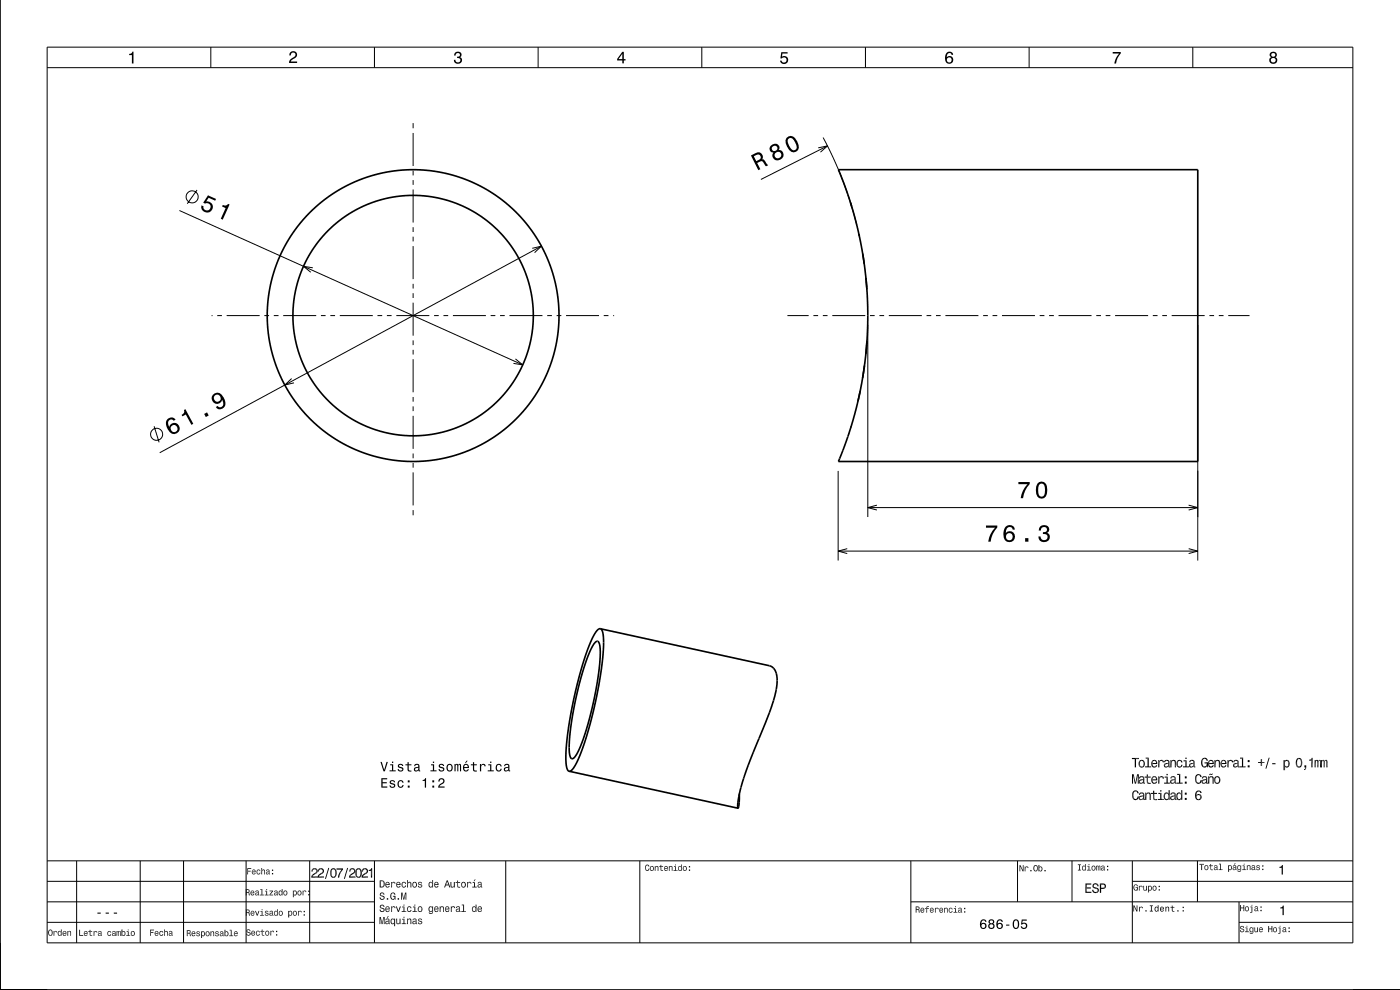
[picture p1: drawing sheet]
<svg xmlns="http://www.w3.org/2000/svg" width="297mm" height="210mm" viewBox="0 0 297 210" stroke-linecap="round" stroke-linejoin="round" font-family="sans-serif">
<g fill="none" stroke="#000" stroke-width=".35">
<path d="M0 0v210h297M177.9 36h76.2v61.9h-76.2l1.5-4 1.3-3.9 1.8-7 1.2-7.6 .4-8-.4-8.2-1.1-7.9-1-4.1-1.1-3.8zM180.4 42.9l.3 .8M182.2 49.6l.1 .5M183 53.8l.3 2.2M183.7 59l.2 2.4M183.4 77.6l-.4 2.6M183.9 72.4l-.2 2.7M180.1 92v.1M180.6 90.5l-.1 .1M182.5 82.9l-.5 2.2M126.3 136.3l.4-.3 .4 .3 .2 .9v1.3l-.2 3.9-.8 4.8-1.2 5.1-1.4 4.6-1.4 3.1-.5 .7-.5 .2-.3-.3-.2-.6v-2.7l.3-3.3 .8-4.5 1-4.6 1.2-3.9 1.2-3.1z"/>
<path d="M127.4 133.4l-.5 .2-.8 .9-1.4 3.2-1.5 4.6-1.5 5.9-1 5.7-.6 5v3.3l.3 1 .3 .4M127.4 133.4l.3 .4 .3 .9v3.6l-.7 5.2-1.1 5.8-1.4 5.6-1.5 4.7-1.4 3-.6 .8-.6 .2M127.4 133.4l35.8 7.8a2.87 2.87 0 0 1 1.7 3.1 18.9 18.9 0 0 1-1.7 6.9l-3.8 9.5-1.5 4.1-1.2 4.1-.2 1.7 .1 .8M120.7 163.6l35.9 7.8M156.6 171.4h.1M156.9 168.4l-.1 2.3-.2 .7"/>
<circle cx="87.6" cy="66.9" r="25.5"/>
<circle cx="87.6" cy="66.9" r="30.9"/>
</g>
<g fill="none" stroke="#000" stroke-width=".21">
<path d="M10 10h277v190h-277zM10 14.4h277M44.7 10v4.4M79.4 10v4.4M114.2 10v4.4M148.9 10v4.4M183.6 10v4.4M218.3 10v4.4M253 10v4.4M87.6 26.1v1.1M87.6 28.2v7M87.6 36.2v1"/>
<path d="M87.6 38.2v1M173.6 31.4l1.9-.4-1.5 1.3M174.6 29.2l2.2 4.4 1.9 4.6 1.8 4.9 1.2 4.6M175.5 31l-14.1 7.1M38.1 44.7l72.8 32.7M41.8 40.3l-2.1 2.9M66.4 56.8l-2-.3 1.5 1.3M87.6 40.2v7M87.6 48.2v1M87.6 50.2v1M87.6 52.2v7M112.9 52.7l2-.5-1.5 1.4"/>
<path d="M114.9 52.2l-81 43.8M44.9 66.9h.2M46.1 66.9h1M48.1 66.9h7M56.1 66.9h1M58.1 66.9h1M60.1 66.9h7M68.1 66.9h1M70.1 66.9h1M72.1 66.9h7M80.1 66.9h1M82.1 66.9h1"/>
<path d="M84.1 66.9h7M87.6 60.2v1M87.6 62.2v1M87.6 64.2v7M87.6 72.2v1M87.6 74.2v1M87.6 76.2v7M92.1 66.9h1M94.1 66.9h1M96.1 66.9h7M104.1 66.9h1M106.1 66.9h1"/>
<path d="M108.1 66.9h7M109.3 76.1l1.6 1.3-2-.3M116.1 66.9h1M118.1 66.9h1M120.1 66.9h7M128.1 66.9h1M130.1 66.9h.2M167 66.9h4.6M172.6 66.9h1M174.6 66.9h1M176.6 66.9h7M184.1 68.9v40.8"/>
<path d="M184.6 66.9h1M186.6 66.9h1M188.6 66.9h7M196.6 66.9h1M198.6 66.9h1M200.6 66.9h7M208.6 66.9h1M210.6 66.9h1M212.6 66.9h7M220.6 66.9h1M222.6 66.9h1M224.6 66.9h7"/>
<path d="M232.6 66.9h1M234.6 66.9h1M236.6 66.9h7M244.6 66.9h1M246.6 66.9h1M248.6 66.9h7M254.1 68.9v50M256.6 66.9h1M258.6 66.9h1M260.6 66.9h4.5M32.7 90.4l1.1 3.4M61.9 80.3l-1.5 1.4 2-.5"/>
<path d="M87.6 84.2v1M87.6 86.2v1M87.6 88.2v7M87.6 96.2v1M87.6 98.2v1M177.8 99.9v19M87.6 100.2v7M87.6 108.2v1.1M177.8 116.9h76.3M179.7 116.4l-1.9 .5 1.9 .5M184.1 107.7h70M186 107.2l-1.9 .5 1.9 .5"/>
<path d="M252.2 116.4l1.9 .5-1.9 .5M252.2 107.2l1.9 .5-1.9 .5M10 182.6h277M10 187h69.4M10 191.3h69.4M10 195.7h69.4M16.3 182.6v17.4M29.7 182.6v17.4M38.9 182.6v17.4M52.2 182.6v17.4M65.7 182.6v17.4M79.4 182.6v17.4"/>
<path d="M107.3 182.6v17.4M135.7 182.6v17.4M193.2 191.3h93.8M193.2 182.6v17.4M215.9 182.6v8.7M227.4 182.6v8.7M240.2 187h46.8M240.2 182.6v17.4M254 182.6v8.7M262.8 195.7h24.2M262.8 191.3v8.7"/>
<circle cx="40.8" cy="41.8" r="1.28"/>
<circle cx="33.2" cy="92.1" r="1.28"/>
</g>
<g fill="#000">
<path d="M27.4 11.4a.55 .55 0 0 0 .7-.4h.2v2.5h-.3v-1.8h-.6z" fill-rule="evenodd"/>
<path d="M61.6 11.1a.84 .84 0 0 1 1.4 .2 .84 .84 0 0 1-.7 1.2l-.6 .5h1.3v.4h-1.7a1.98 1.98 0 0 1 1.3-1.5 .5 .5 0 0 0-.3-.8 .5 .5 0 0 0-.6 .7h-.3z" fill-rule="evenodd"/>
<path d="M96.5 11.2a.72 .72 0 0 1 1.1-.2 .72 .72 0 0 1 0 1.1 .8 .8 0 0 1 .3 1.2 .8 .8 0 0 1-1.1 .2l-.5-.4v-.4h.3a.52 .52 0 0 0 .5 .6 .52 .52 0 0 0 .5-.6 .52 .52 0 0 0-.6-.4v-.3a.44 .44 0 0 0 .5-.3 .44 .44 0 0 0-.3-.5 .44 .44 0 0 0-.5 .3v.3h-.4z" fill-rule="evenodd"/>
<path d="M132 11l-1.1 1.5v.3h1.1v.6h.3v-.6h.4v-.3h-.4v-1.5zM132 11.4v1.1h-.8z" fill-rule="evenodd"/>
<path d="M165.7 11.1h1.4v.3h-1.1l-.1 .6a.86 .86 0 0 1 1.2 .4 .86 .86 0 0 1-.6 1.2 .86 .86 0 0 1-1-.7h.3a.57 .57 0 0 0 .9 .2 .57 .57 0 0 0 0-.9 .57 .57 0 0 0-.9 .2h-.3z" fill-rule="evenodd"/>
<path d="M200.9 11.2a1.71 1.71 0 0 0 .1 2.3 .83 .83 0 0 0 1.1-.3 .83 .83 0 0 0-.2-1.1 .83 .83 0 0 0-1.1 .1 .74 .74 0 0 1 .6-1l.3 .1 .2 .3h.3a.8 .8 0 0 0-.5-.6 .8 .8 0 0 0-.8 .2zM200.8 12.7a.55 .55 0 0 1 1.1 0 .55 .55 0 0 1-1.1 0z" fill-rule="evenodd"/>
<path d="M236.1 11h1.7v.3a3.8 3.8 0 0 0-1 2.2h-.4a3.7 3.7 0 0 1 1-2.1h-1.3z" fill-rule="evenodd"/>
<path d="M269.5 11.1l-.1 .3a.56 .56 0 0 0 .3 .7 .78 .78 0 0 0-.2 1.2 .78 .78 0 0 0 1.2 0 .78 .78 0 0 0-.1-1.2 .68 .68 0 0 0 .2-.9 .68 .68 0 0 0-1-.2zM269.6 12.8a.51 .51 0 0 1 1 0 .51 .51 0 0 1-1 0zM269.7 11.7a.42 .42 0 0 1 .8 0 .42 .42 0 0 1-.8 0z" fill-rule="evenodd"/>
<path d="M159.3 33l1.6 3.1 .4-.2-.7-1.3a.85 .85 0 0 1 1.4-.1l.5 .8 .5-.3-.9-1.2h-.4a.97 .97 0 0 0-.2-1.2 .97 .97 0 0 0-1.2-.1zM159.9 33.1a1.09 1.09 0 0 1 1.2-.2 .6 .6 0 0 1 .3 .6 .6 .6 0 0 1-.5 .4l-.5 .3z" fill-rule="evenodd"/>
<path d="M163.5 30.9a.84 .84 0 0 0-.2 .9 .84 .84 0 0 0 .8 .6 1.11 1.11 0 0 0 .3 1.5 1.11 1.11 0 0 0 1.5-.3 1.03 1.03 0 0 0 .3-1.2 1.03 1.03 0 0 0-1-.6 .88 .88 0 0 0-.1-1.1 .88 .88 0 0 0-1.2-.1zM164.3 32.9a.71 .71 0 0 1 1.4 0 .71 .71 0 0 1-1.4 0zM163.7 31.5a.6 .6 0 0 1 1.2 0 .6 .6 0 0 1-1.2 0zM166.8 29.3a2.44 2.44 0 0 0 1.5 3 1.14 1.14 0 0 0 1.1-1.5 2.3 2.3 0 0 0-1.6-2l-.6 .2zM167.2 29.6l.6-.3a2.38 2.38 0 0 1 1.1 2.3l-.6 .3a2.37 2.37 0 0 1-1.1-2.3z" fill-rule="evenodd"/>
<path d="M44.1 41.4l-1 1.6 .4 .2a.8 .8 0 0 1 1.2 .3 .8 .8 0 0 1-.6 1.1 .8 .8 0 0 1-.9-.8l-.5-.2a1.21 1.21 0 0 0 1 1.5 1.21 1.21 0 0 0 1.4-1.1 1.21 1.21 0 0 0-1.4-1.3l.6-.8 1.4 .7 .1-.4zM47.3 43.5l-.2 .3 .8 .3-1.1 2.3 .5 .2 1.4-3.2-.3-.2a.77 .77 0 0 1-1.1 .3z" fill-rule="evenodd"/>
<path d="M35.6 88.9a2.12 2.12 0 0 0 1.4 3.2 1.16 1.16 0 0 0 1.1-1 1.16 1.16 0 0 0-.9-1.3 1.16 1.16 0 0 0-1.3 .8 1.03 1.03 0 0 1 .1-1.5 .58 .58 0 0 1 .8 .2l.4-.3a1.04 1.04 0 0 0-1.6-.1zM36.2 90.9a.75 .75 0 0 1 1.5 0 .75 .75 0 0 1-1.5 0zM39 87a.77 .77 0 0 1-.5 1l.2 .3 .7-.4 1.2 2.2 .4-.2-1.7-3.1zM43.3 87.8l.4 .7 .6-.4-.4-.6zM45.1 83.8a1.15 1.15 0 0 0 .4 1.7 1.15 1.15 0 0 0 1.6-.7 1.03 1.03 0 0 1-.1 1.5 .56 .56 0 0 1-.8-.2l-.4 .2a1.18 1.18 0 0 0 1.5 .3 1.18 1.18 0 0 0 .5-1.5 1.76 1.76 0 0 0-2.3-1.7zM45.4 84.4a.75 .75 0 0 1 1.5 0 .75 .75 0 0 1-1.5 0z" fill-rule="evenodd"/>
<path d="M209.2 111.5v.4h1.9a5.2 5.2 0 0 0-1.5 3h.6a5.3 5.3 0 0 1 1.4-3v-.4zM213.4 111.7a2.4 2.4 0 0 0 .2 3.2 1.16 1.16 0 0 0 1.5-.3 1.16 1.16 0 0 0-.2-1.6 1.16 1.16 0 0 0-1.5 .1 1.03 1.03 0 0 1 .8-1.3 .59 .59 0 0 1 .6 .5h.5a1.12 1.12 0 0 0-.7-.9 1.12 1.12 0 0 0-1.2 .3zM213.3 113.9a.75 .75 0 0 1 1.5 0 .75 .75 0 0 1-1.5 0zM217.5 114.2v.7h.7v-.7zM220.7 111.7l-.3 .8h.4a.62 .62 0 0 1 .3-.7 .62 .62 0 0 1 .8 .2 .62 .62 0 0 1-.2 .9h-.5v.4a.72 .72 0 0 1 1 .4 .72 .72 0 0 1-.5 .9 .72 .72 0 0 1-.9-.5l-.1-.3h-.4a1.18 1.18 0 0 0 1.5 1.2 1.18 1.18 0 0 0 .6-1.8l-.2-.2a.9 .9 0 0 0 .3-1.1 .9 .9 0 0 0-1-.5z" fill-rule="evenodd"/>
<path d="M216 102.2v.5h2a5.2 5.2 0 0 0-1.5 3h.5a5.3 5.3 0 0 1 1.5-3v-.5zM220.1 102.6a2.67 2.67 0 0 0 .3 3.1 1.14 1.14 0 0 0 1.7-.9 2.31 2.31 0 0 0-.6-2.5l-.5-.2-.6 .2zM220.6 102.7h.7a2.37 2.37 0 0 1 0 2.6h-.7a2.38 2.38 0 0 1 0-2.6z" fill-rule="evenodd"/>
<path d="M80.9 165.1v2h1.3v-.3h-1v-.6h.9v-.3h-.9v-.6h.9v-.2zM82.8 165.6l-.1 .3 .1 .3 .7 .3a.35 .35 0 0 1-.2 .4 .35 .35 0 0 1-.4-.3h-.3a.59 .59 0 0 0 .8 .5 .59 .59 0 0 0 .3-.8l-.7-.3a.31 .31 0 0 1 .2-.3 .31 .31 0 0 1 .4 .2h.2a.62 .62 0 0 0-1-.3zM84.5 165.7a.83 .83 0 0 0-.1 1 .83 .83 0 0 0 .8 .4l.4-.6h-.2l-.3 .4a.58 .58 0 0 1-.5-.6 .58 .58 0 0 1 .5-.6l.3 .3h.2a.63 .63 0 0 0-.4-.5 .63 .63 0 0 0-.7 .2zM86.5 166.6v.5h.4v-.5zM86.5 165.5v.5h.4v-.5zM89.7 165.4v.3h.4v1.4h.3v-2zM91.7 166.6v.5h.4v-.5zM91.7 165.5v.5h.4v-.5zM93.2 165.2l-.2 .6h.2a.4 .4 0 0 1 .3-.5 .4 .4 0 0 1 .5 .3 .4 .4 0 0 1-.2 .5l-.2 .1a.94 .94 0 0 0-.7 .9h1.4v-.3h-1.1l.5-.4a.67 .67 0 0 0 .6-1 .67 .67 0 0 0-1.1-.2z" fill-rule="evenodd"/>
<path d="M80.7 161.6l.7 2h.2l.7-2h-.3l-.5 1.7-.5-1.7zM82.8 162.1v.2h.4v1.1h-.6v.2h1.3v-.2h-.5v-1.3zM83.2 161.6v.2h.2v-.2zM84.5 162.1l-.1 .4 .1 .3 .8 .3a.34 .34 0 0 1-.3 .4 .34 .34 0 0 1-.4-.4h-.2a.59 .59 0 0 0 .7 .6 .59 .59 0 0 0 .4-.8l-.8-.3a.31 .31 0 0 1 .2-.4 .31 .31 0 0 1 .4 .3h.3a.62 .62 0 0 0-1.1-.4zM86.4 161.7v.4h-.4v.2h.4l.1 1.1a.6 .6 0 0 0 .8 .3v-.3h-.5l-.1-.3v-.8h.6v-.2h-.6v-.4zM88 162.2l-.1 .3h.2a.31 .31 0 0 1 .4-.3 .31 .31 0 0 1 .2 .5 .61 .61 0 0 0-.7 .1 .61 .61 0 0 0-.1 .7 .6 .6 0 0 0 .9-.1v.2h.3l-.1-.2v-.9a.58 .58 0 0 0-.4-.5 .58 .58 0 0 0-.6 .2zM88.1 163l.6-.2v.3a.34 .34 0 0 1-.3 .4 .34 .34 0 0 1-.3-.4zM91.4 162.1v.2h.4v1.1h-.5v.2h1.3v-.2h-.5v-1.3zM91.8 161.6v.2h.3v-.2zM93.2 162.1l-.1 .4 .1 .3 .8 .3a.34 .34 0 0 1-.3 .4 .34 .34 0 0 1-.4-.4h-.3a.59 .59 0 0 0 .8 .6 .59 .59 0 0 0 .3-.8l-.7-.3a.31 .31 0 0 1 .2-.4 .31 .31 0 0 1 .4 .3h.2a.62 .62 0 0 0-1-.4zM94.9 162.2a.83 .83 0 0 0-.1 1 .83 .83 0 0 0 .9 .4 .79 .79 0 0 0 .3-1.1 .79 .79 0 0 0-1.1-.3zM95.1 162.4l.1-.1a.57 .57 0 0 1 .6 .5 .57 .57 0 0 1-.6 .6l-.2-.3zM96.4 162.1v1.5h.3v-1.2l.2-.2 .1 .2v1.2h.2v-1.2l.2-.2 .2 .3v1.1h.2v-1.3l-.1-.2-.5 .1-.3-.2-.3 .2v-.1zM98.9 161.4l-.2 .5h.1l.4-.5zM98.4 162.2a.83 .83 0 0 0-.2 1 .83 .83 0 0 0 .9 .4l.4-.4-.8 .2-.2-.5h1v-.1a.64 .64 0 0 0-.3-.7 .64 .64 0 0 0-.8 .1zM98.6 162.4l.4-.1 .2 .4h-.7zM100.3 161.7v.4h-.4v.2h.4v1.1a.6 .6 0 0 0 .9 .3v-.3h-.6v-.3v-.8h.6v-.2h-.6v-.4zM101.8 162.1v1.5h.3l.1-1.2 .4-.1 .2 .3h.2a.51 .51 0 0 0-.4-.6 .51 .51 0 0 0-.6 .3v-.2zM103.6 162.1v.2h.4v1.1h-.5v.2h1.3v-.2h-.6v-1.3zM104 161.6v.2h.2v-.2zM105.3 162.2a.83 .83 0 0 0-.1 1 .83 .83 0 0 0 .8 .4l.4-.5h-.2l-.3 .3a.58 .58 0 0 1-.5-.6 .58 .58 0 0 1 .6-.5l.2 .3h.2a.63 .63 0 0 0-.4-.6 .63 .63 0 0 0-.7 .2zM107.1 162.2l-.2 .3h.3a.31 .31 0 0 1 .4-.3 .31 .31 0 0 1 .2 .5 .61 .61 0 0 0-.7 .1 .61 .61 0 0 0-.1 .7 .6 .6 0 0 0 .8-.1l.1 .2h.3l-.1-.2v-.9a.58 .58 0 0 0-.4-.5 .58 .58 0 0 0-.6 .2zM107.2 163l.6-.2v.3a.34 .34 0 0 1-.3 .4 .34 .34 0 0 1-.4-.4z" fill-rule="evenodd"/>
<path d="M240.1 160.8h1.5l-.9 .2h-.6z" fill-rule="evenodd"/>
<path d="M240.1 164.2h.4l.4 1.8 .3-1.8h.4v2l-.2-1.8-.4 1.8h-.3l-.3-1.8v1.8h-.3z" fill-rule="evenodd"/>
<path d="M240.2 168.2l.2 1.3-.2-.4z" fill-rule="evenodd"/>
<path d="M240.4 167.9v1.6l-.2-1.3z" fill-rule="evenodd"/>
<path d="M240.5 169l.1 .7-.2-.2z" fill-rule="evenodd"/>
<path d="M240.4 167.9l.5-.3-.4 .7z" fill-rule="evenodd"/>
<path d="M240.9 167.6l.2 .1v.3l-.4-.1z" fill-rule="evenodd"/>
<path d="M240.7 161l.9-.2v.2h-.6v1.8h-.3z" fill-rule="evenodd"/>
<path d="M240.5 169l.1 .3a.37 .37 0 0 0 .6 .1v.3h-.6z" fill-rule="evenodd"/>
<path d="M241.1 167.7l.5 .6h-.3z" fill-rule="evenodd"/>
<path d="M241.3 168.9h.3l-.4 .8z" fill-rule="evenodd"/>
<path d="M241.7 165.5l.1 .7-.2-.2z" fill-rule="evenodd"/>
<path d="M241.7 168.9l.1 .8-.2-.2z" fill-rule="evenodd"/>
<path d="M241.6 161.7l.1 .9z" fill-rule="evenodd"/>
<path d="M241.4 164.4l.2 1.8h-.2z" fill-rule="evenodd"/>
<path d="M241.7 161.4v1.2l-.1-.9z" fill-rule="evenodd"/>
<path d="M241.8 162.3l.1 .5-.2-.2z" fill-rule="evenodd"/>
<path d="M241.9 165.4l.4-.1v.2l-.5 .2z" fill-rule="evenodd"/>
<path d="M241.9 168.8h.4v.2l-.5 .2z" fill-rule="evenodd"/>
<path d="M241.8 164.8v.3h-.2z" fill-rule="evenodd"/>
<path d="M241.8 168.2v.4h-.2z" fill-rule="evenodd"/>
<path d="M241.9 162.5l.5 .1 .1 .2h-.6z" fill-rule="evenodd"/>
<path d="M241.7 161.4l.5-.2-.4 .5z" fill-rule="evenodd"/>
<path d="M241.8 164.8l.4-.2-.3 .4z" fill-rule="evenodd"/>
<path d="M241.8 168.2l.4-.1-.3 .4z" fill-rule="evenodd"/>
<path d="M241.7 165.5l.2-.1-.1 .5 .2 .4-.2-.1z" fill-rule="evenodd"/>
<path d="M241.7 168.9l.2-.1-.1 .6 .2 .3h-.2z" fill-rule="evenodd"/>
<path d="M242.2 161.2l.5 .2-.1 .6a.48 .48 0 0 0-.4-.6h-.2z" fill-rule="evenodd"/>
<path d="M242.2 164.6l.2 .1 .1 .3-.5-.1z" fill-rule="evenodd"/>
<path d="M242.2 168.1h.2l.1 .3-.5-.1z" fill-rule="evenodd"/>
<path d="M242 166l.3 .2-.3 .1z" fill-rule="evenodd"/>
<path d="M242 169.5l.3 .2h-.3z" fill-rule="evenodd"/>
<path d="M242.5 165.1v.9v-.6l-.2 .1z" fill-rule="evenodd"/>
<path d="M242.1 166.1l.3-.1 .1-.3v.3l-.2 .2z" fill-rule="evenodd"/>
<path d="M242.5 168.5v1v-.6l-.2 .1z" fill-rule="evenodd"/>
<path d="M242.1 169.5l.3-.1 .1-.3v.4l-.2 .2z" fill-rule="evenodd"/>
<path d="M242.6 162.3l.1 .3-.2 .2-.1-.2z" fill-rule="evenodd"/>
<path d="M242.5 166v.1z" fill-rule="evenodd"/>
<path d="M242.5 169.5v.1z" fill-rule="evenodd"/>
<path d="M242.4 164.7h.2l.2 1.6-.3-.2z" fill-rule="evenodd"/>
<path d="M242.4 168.1l.2 .1 .2 1.5-.3-.1z" fill-rule="evenodd"/>
<path d="M242.6 164.7l.2 1.6z" fill-rule="evenodd"/>
<path d="M242.6 168.2l.2 1.5z" fill-rule="evenodd"/>
<path d="M242.7 161.4a1.14 1.14 0 0 1 0 1.2l-.1-.3z" fill-rule="evenodd"/>
<path d="M242.8 166l.1 .2-.1 .1z" fill-rule="evenodd"/>
<path d="M242.8 169.5l.1 .2h-.1z" fill-rule="evenodd"/>
<path d="M243 160.7h.7l-.3 .2h-.4z" fill-rule="evenodd"/>
<path d="M242.9 168.1h.3v.3l.1-.1-.1 1.4z" fill-rule="evenodd"/>
<path d="M242.9 168.1l.3 1.6h-.3z" fill-rule="evenodd"/>
<path d="M243.3 165v1z" fill-rule="evenodd"/>
<path d="M243.5 164.3v.4h.6v.3h-.6l-.1 1.2z" fill-rule="evenodd"/>
<path d="M243.3 164.3h.2l-.2 1.7v-1h-.5v-.3h.5z" fill-rule="evenodd"/>
<path d="M243.5 165.7v.6l-.1-.1z" fill-rule="evenodd"/>
<path d="M243.5 164.3l-.1 1.9z" fill-rule="evenodd"/>
<path d="M243.5 165.9l.3 .4h-.3z" fill-rule="evenodd"/>
<path d="M243.4 160.9l.3-.2v1.9l.5 .2h-1.3v-.2h.5z" fill-rule="evenodd"/>
<path d="M243.7 162.6h.5v.2z" fill-rule="evenodd"/>
<path d="M243.3 168.3l.3-.2 .1 .2h-.3l-.2 .3z" fill-rule="evenodd"/>
<path d="M243.7 166l.4 .1v.2h-.3z" fill-rule="evenodd"/>
<path d="M243.6 168.1l.5 .2v1.4z" fill-rule="evenodd"/>
<path d="M244.1 168.3v1.4z" fill-rule="evenodd"/>
<path d="M243.9 168.7l.2 1h-.2z" fill-rule="evenodd"/>
<path d="M244.4 161.4v1.2a1.16 1.16 0 0 1 0-1.2z" fill-rule="evenodd"/>
<path d="M244.4 164.8v1.3a1.15 1.15 0 0 1 0-1.3z" fill-rule="evenodd"/>
<path d="M244.4 161.4l.2-.2-.1 .5z" fill-rule="evenodd"/>
<path d="M244.4 164.8l.2-.1-.1 .4z" fill-rule="evenodd"/>
<path d="M244.6 161.2h.3v.2l-.4 .3z" fill-rule="evenodd"/>
<path d="M244.6 164.7l.3-.1v.3l-.4 .2z" fill-rule="evenodd"/>
<path d="M244.6 168.4v1z" fill-rule="evenodd"/>
<path d="M244.9 167.7v.5h.5v.2h-.5l-.2 1.2z" fill-rule="evenodd"/>
<path d="M244.6 167.7h.3l-.3 1.7v-1h-.4v-.2h.4z" fill-rule="evenodd"/>
<path d="M244.9 169.1v.6l-.2-.1z" fill-rule="evenodd"/>
<path d="M244.9 167.7l-.2 1.9z" fill-rule="evenodd"/>
<path d="M244.4 161.4l.1 .9 .4 .3v.2l-.5-.2z" fill-rule="evenodd"/>
<path d="M244.9 162.6l.2-.1v.3h-.2z" fill-rule="evenodd"/>
<path d="M244.4 164.8l.1 1 .4 .3v.2l-.5-.2z" fill-rule="evenodd"/>
<path d="M244.9 166.1l.2-.1v.3h-.2z" fill-rule="evenodd"/>
<path d="M244.9 169.3l.2 .4h-.2z" fill-rule="evenodd"/>
<path d="M244.9 161.2l.4 .2-.1 .1-.3-.1z" fill-rule="evenodd"/>
<path d="M244.9 164.6l.4 .2-.1 .2-.3-.1z" fill-rule="evenodd"/>
<path d="M244.5 161.9h.8l-.1-.4 .1-.1 .2 .7h-1z" fill-rule="evenodd"/>
<path d="M244.5 165.3h.8l-.1-.3 .1-.2 .2 .7h-1z" fill-rule="evenodd"/>
<path d="M245 169.5h.4v.2h-.3z" fill-rule="evenodd"/>
<path d="M245.2 162.3h.3l-.4 .5z" fill-rule="evenodd"/>
<path d="M245.2 165.8h.3l-.4 .5z" fill-rule="evenodd"/>
<path d="M245.3 161.4l.2 .7z" fill-rule="evenodd"/>
<path d="M245.3 164.8l.2 .7z" fill-rule="evenodd"/>
<path d="M245.7 168.2h.7l-.3 .2h-.4z" fill-rule="evenodd"/>
<path d="M245.7 161.2h.2v.3l.1-.1v1.4z" fill-rule="evenodd"/>
<path d="M245.7 164.7h.2v.2l.1-.1v1.4z" fill-rule="evenodd"/>
<path d="M245.7 161.2l.3 1.6h-.3z" fill-rule="evenodd"/>
<path d="M245.7 164.7l.3 1.5h-.3z" fill-rule="evenodd"/>
<path d="M246 161.4l.6-.2v.4l-.2-.2-.3 .1z" fill-rule="evenodd"/>
<path d="M246 161.4v.3z" fill-rule="evenodd"/>
<path d="M246 164.8l.6-.1v.3l-.2-.1-.3 .1z" fill-rule="evenodd"/>
<path d="M246 164.8v.3z" fill-rule="evenodd"/>
<path d="M246.1 167.6h.3v.3h-.3z" fill-rule="evenodd"/>
<path d="M246.1 168.4l.3-.2v1.3l.5 .2h-1.3v-.2h.5z" fill-rule="evenodd"/>
<path d="M246.4 169.5h.5v.2z" fill-rule="evenodd"/>
<path d="M246.6 161.2l.3 .5h-.2z" fill-rule="evenodd"/>
<path d="M246.6 164.7l.3 .5h-.2z" fill-rule="evenodd"/>
<path d="M247 162l.2 .8-.3-.4z" fill-rule="evenodd"/>
<path d="M246.9 168.6l.1 .9z" fill-rule="evenodd"/>
<path d="M247.1 164.7h.6l-.2 .3h-.4z" fill-rule="evenodd"/>
<path d="M247 168.3l.5-.2-.4 .6v.5z" fill-rule="evenodd"/>
<path d="M247.2 161.9l.5-.1-.1 .3-.4 .1z" fill-rule="evenodd"/>
<path d="M247.1 161.3l.1 .4h-.2z" fill-rule="evenodd"/>
<path d="M247.5 168.1l.2 .1 .1 .3-.3-.2-.3 .2z" fill-rule="evenodd"/>
<path d="M247.1 161.3l.4-.1-.3 .4z" fill-rule="evenodd"/>
<path d="M247 162l.2-.1v.6l.2 .3h-.2z" fill-rule="evenodd"/>
<path d="M247.5 161.2h.3v.3l-.4-.1z" fill-rule="evenodd"/>
<path d="M247.3 162.6l.3 .2h-.2z" fill-rule="evenodd"/>
<path d="M247 168.3l.1 .9 .4 .5-.5-.2-.1-.9z" fill-rule="evenodd"/>
<path d="M247.5 164.2h.2v.3h-.2z" fill-rule="evenodd"/>
<path d="M247.5 165l.2-.3v1.3l.5 .2h-1.3v-.2h.6z" fill-rule="evenodd"/>
<path d="M247.7 166h.5v.2z" fill-rule="evenodd"/>
<path d="M247.8 161.6l.1 1-.1-.6-.2 .1z" fill-rule="evenodd"/>
<path d="M247.4 162.6l.3-.1 .1-.3 .1 .4-.3 .2z" fill-rule="evenodd"/>
<path d="M247.9 162.6v.1z" fill-rule="evenodd"/>
<path d="M247.2 169.4l.1 .1a.37 .37 0 0 0 .6-.3v-.3v.5l-.3 .3h-.1z" fill-rule="evenodd"/>
<path d="M247.9 167.6l.3 2.1-.3-.3-.2-1.2 .2 .2z" fill-rule="evenodd"/>
<path d="M247.8 161.2l.2 .1 .1 1.5-.2-.1z" fill-rule="evenodd"/>
<path d="M248 161.3l.1 1.5z" fill-rule="evenodd"/>
<path d="M247.9 169.4l.3 .3h-.3z" fill-rule="evenodd"/>
<path d="M248.4 165.5l.1 .7-.2-.2z" fill-rule="evenodd"/>
<path d="M248.4 168.9l.1 .8-.2-.2z" fill-rule="evenodd"/>
<path d="M248.1 162.6l.1 .2h-.1z" fill-rule="evenodd"/>
<path d="M248.5 165.4l.5-.1v.2l-.5 .2z" fill-rule="evenodd"/>
<path d="M248.5 168.8h.5v.2l-.5 .2z" fill-rule="evenodd"/>
<path d="M248.3 161.2h.2v.3l.1-.2-.1 1.5z" fill-rule="evenodd"/>
<path d="M248.4 164.8l.1 .3h-.2z" fill-rule="evenodd"/>
<path d="M248.4 168.2l.1 .4h-.2z" fill-rule="evenodd"/>
<path d="M248.3 161.2l.2 1.6h-.2z" fill-rule="evenodd"/>
<path d="M248.4 164.8l.5-.2-.4 .4z" fill-rule="evenodd"/>
<path d="M248.4 168.2l.5-.1-.4 .4z" fill-rule="evenodd"/>
<path d="M248.4 165.5l.1-.1v.5l.2 .4-.2-.1z" fill-rule="evenodd"/>
<path d="M248.4 168.9l.1-.1v.6l.2 .3h-.2z" fill-rule="evenodd"/>
<path d="M248.9 164.6l.2 .1 .1 .3-.5-.1z" fill-rule="evenodd"/>
<path d="M248.9 168.1h.2l.1 .3-.5-.1z" fill-rule="evenodd"/>
<path d="M248.6 166l.4 .2-.3 .1z" fill-rule="evenodd"/>
<path d="M248.6 169.5l.4 .2h-.3z" fill-rule="evenodd"/>
<path d="M248.6 161.3l.4-.1 .1 .2h-.3l-.2 .3z" fill-rule="evenodd"/>
<path d="M249.2 165.1v.9v-.6l-.2 .1z" fill-rule="evenodd"/>
<path d="M248.7 166.1l.3-.1 .2-.3v.3l-.2 .2z" fill-rule="evenodd"/>
<path d="M249.2 168.5v1v-.6l-.2 .1z" fill-rule="evenodd"/>
<path d="M248.7 169.5l.3-.1 .2-.3v.4l-.2 .2z" fill-rule="evenodd"/>
<path d="M249.2 166v.1z" fill-rule="evenodd"/>
<path d="M249.2 169.5v.1z" fill-rule="evenodd"/>
<path d="M249 161.2l.4 .2 .1 1.4z" fill-rule="evenodd"/>
<path d="M249.1 164.7h.2l.1 1.6-.2-.2z" fill-rule="evenodd"/>
<path d="M249.1 168.1l.2 .1 .1 1.5-.2-.1z" fill-rule="evenodd"/>
<path d="M249.3 164.7l.1 1.6z" fill-rule="evenodd"/>
<path d="M249.3 168.2l.1 1.5z" fill-rule="evenodd"/>
<path d="M249.4 161.4l.1 1.4z" fill-rule="evenodd"/>
<path d="M249.2 161.8l.3 1h-.3z" fill-rule="evenodd"/>
<path d="M249.6 168.6l.1 .9z" fill-rule="evenodd"/>
<path d="M249.4 166l.2 .2-.2 .1z" fill-rule="evenodd"/>
<path d="M249.4 169.5l.2 .2h-.2z" fill-rule="evenodd"/>
<path d="M249.6 161.7l.1 .9z" fill-rule="evenodd"/>
<path d="M249.7 164.2h.7l-.3 .2h-.4z" fill-rule="evenodd"/>
<path d="M249.7 161.4l.2 .9-.2 .3-.1-.9z" fill-rule="evenodd"/>
<path d="M249.7 168.3l.4-.2-.3 .6v.5z" fill-rule="evenodd"/>
<path d="M249.9 162.3v.5l-.2-.2z" fill-rule="evenodd"/>
<path d="M250.1 168.1l.3 .1 .1 .3-.3-.2-.3 .2z" fill-rule="evenodd"/>
<path d="M249.7 161.4l.5-.2-.3 .5z" fill-rule="evenodd"/>
<path d="M250.2 161.2h.3v.3l-.4-.1z" fill-rule="evenodd"/>
<path d="M249.7 168.3l.1 .9 .3 .5-.4-.2-.1-.9z" fill-rule="evenodd"/>
<path d="M250.1 164.4l.3-.2v1.8l.5 .2h-1.3v-.2h.5z" fill-rule="evenodd"/>
<path d="M250.4 166h.5v.2z" fill-rule="evenodd"/>
<path d="M249.9 162.3l.2 .3 .4-.1v.3h-.6z" fill-rule="evenodd"/>
<path d="M249.9 169.4l.1 .1a.37 .37 0 0 0 .5-.3l.1-.3v.5l-.3 .3h-.2z" fill-rule="evenodd"/>
<path d="M250.6 167.6l.2 2.1-.2-.3-.2-1.2 .2 .2z" fill-rule="evenodd"/>
<path d="M250.6 162.2h.3l-.4 .6z" fill-rule="evenodd"/>
<path d="M250.5 161.2l.3 .5h-.2z" fill-rule="evenodd"/>
<path d="M250.6 169.4l.2 .3h-.2z" fill-rule="evenodd"/>
<path d="M251.1 161.3h.6l-.2 .2h-.4z" fill-rule="evenodd"/>
<path d="M251.3 165.8h.4v.4h-.4z" fill-rule="evenodd"/>
<path d="M251.3 164.7h.4v.4h-.4z" fill-rule="evenodd"/>
<path d="M251.3 169.3h.4v.4h-.4z" fill-rule="evenodd"/>
<path d="M251.3 168.1h.4v.5h-.4z" fill-rule="evenodd"/>
<path d="M251.5 160.7h.2v.3h-.2z" fill-rule="evenodd"/>
<path d="M251.5 161.5l.2-.2v1.3l.6 .2h-1.3v-.2h.5z" fill-rule="evenodd"/>
<path d="M251.7 162.6h.6v.2z" fill-rule="evenodd"/>
<path d="M252.4 162l.1 .8-.2-.2z" fill-rule="evenodd"/>
<path d="M252.5 161.9l.5-.1v.3l-.5 .1z" fill-rule="evenodd"/>
<path d="M252.4 161.3l.1 .4h-.2z" fill-rule="evenodd"/>
<path d="M252.4 161.3l.5-.1-.4 .4z" fill-rule="evenodd"/>
<path d="M252.4 162l.1-.1v.6l.2 .3h-.2z" fill-rule="evenodd"/>
<path d="M252.9 161.2h.2l.1 .3-.5-.1z" fill-rule="evenodd"/>
<path d="M252.6 162.6l.4 .2h-.3z" fill-rule="evenodd"/>
<path d="M253.2 161.6v1v-.6l-.2 .1z" fill-rule="evenodd"/>
<path d="M252.7 162.6l.3-.1 .2-.3v.4l-.2 .2z" fill-rule="evenodd"/>
<path d="M253.2 162.6v.1z" fill-rule="evenodd"/>
<path d="M253.1 161.2l.2 .1 .1 1.5-.2-.1z" fill-rule="evenodd"/>
<path d="M253.3 161.3l.1 1.5z" fill-rule="evenodd"/>
<path d="M253.6 164.8l.1 1.2-.1-.3z" fill-rule="evenodd"/>
<path d="M253.4 162.6l.2 .2h-.2z" fill-rule="evenodd"/>
<path d="M253.7 164.5v1.5l-.1-1.2z" fill-rule="evenodd"/>
<path d="M253.7 168v1.5l-.2-.7z" fill-rule="evenodd"/>
<path d="M253.8 165.6l.1 .6-.2-.2z" fill-rule="evenodd"/>
<path d="M254 167.7h.3v.2l-.4 .4z" fill-rule="evenodd"/>
<path d="M253.8 168.6v.5z" fill-rule="evenodd"/>
<path d="M253.7 164.5l.5-.3-.4 .7z" fill-rule="evenodd"/>
<path d="M253.8 168.6l.2-.1 .1 .2-.2 .2z" fill-rule="evenodd"/>
<path d="M254.2 164.2h.3v.3h-.4z" fill-rule="evenodd"/>
<path d="M253.8 167.8l.2-.1-.1 1.6 .3 .2v.2l-.5-.2z" fill-rule="evenodd"/>
<path d="M254.2 169.5l.4-.2 .1 .3-.5 .1z" fill-rule="evenodd"/>
<path d="M254 168.5h.5l-.1 .2h-.3z" fill-rule="evenodd"/>
<path d="M254.5 168.5l.2 .1-.1 .5-.2-.4z" fill-rule="evenodd"/>
<path d="M253.8 165.6l.1 .2a.37 .37 0 0 0 .6 .1v.3h-.6z" fill-rule="evenodd"/>
<path d="M254.3 167.7h.2v.3l-.2-.1z" fill-rule="evenodd"/>
<path d="M254.5 164.2l.4 .6a.51 .51 0 0 1-.4-.6z" fill-rule="evenodd"/>
<path d="M254.7 165.5h.3l-.1 .3-.4 .4z" fill-rule="evenodd"/>
<path d="M254.5 167.7l.4 .5h-.3z" fill-rule="evenodd"/>
<path d="M255 161v1.6a1.52 1.52 0 0 1 0-1.6z" fill-rule="evenodd"/>
<path d="M255 165.5l.2 .7-.3-.2z" fill-rule="evenodd"/>
<path d="M254.7 168.6a.73 .73 0 0 1 0 1l-.1-.3z" fill-rule="evenodd"/>
<path d="M255.2 165.4l.5-.1-.1 .2-.4 .2z" fill-rule="evenodd"/>
<path d="M255.1 164.8l.1 .3h-.2z" fill-rule="evenodd"/>
<path d="M255 161l.6-.3-.5 .7z" fill-rule="evenodd"/>
<path d="M255.1 164.8l.4-.2-.3 .4z" fill-rule="evenodd"/>
<path d="M255 165.5l.2-.1v.5l.2 .4-.2-.1z" fill-rule="evenodd"/>
<path d="M255.6 160.7l.2 .1 .1 .4-.2-.2h-.3z" fill-rule="evenodd"/>
<path d="M255 161l.1 1.1 .3 .4-.2 .3-.2-.2z" fill-rule="evenodd"/>
<path d="M255.4 162.5a.41 .41 0 0 0 .6-.3l-.2 .6h-.3z" fill-rule="evenodd"/>
<path d="M255.4 162.5l.1 .3h-.3z" fill-rule="evenodd"/>
<path d="M255.5 164.6l.3 .1v.3l-.4-.1z" fill-rule="evenodd"/>
<path d="M255.3 166l.3 .2-.2 .1z" fill-rule="evenodd"/>
<path d="M255.9 165.1v.9l-.1-.6-.2 .1z" fill-rule="evenodd"/>
<path d="M255.4 166.1l.3-.1 .1-.3 .1 .3-.3 .2z" fill-rule="evenodd"/>
<path d="M255.9 166v.1z" fill-rule="evenodd"/>
<path d="M255.8 164.7h.2l.1 1.6-.2-.2z" fill-rule="evenodd"/>
<path d="M256 161.9v.8z" fill-rule="evenodd"/>
<path d="M255.5 161.7l.5 .2h-.5z" fill-rule="evenodd"/>
<path d="M255.8 160.8l.4 .6h-.2z" fill-rule="evenodd"/>
<path d="M256 164.7l.1 1.6z" fill-rule="evenodd"/>
<path d="M256.1 166l.2 .2-.2 .1z" fill-rule="evenodd"/>
<path d="M255.5 161.7h.8v1.1h-.2l-.1-.9z" fill-rule="evenodd"/>
<path d="M256.4 161.4v1.2a1.16 1.16 0 0 1 0-1.2z" fill-rule="evenodd"/>
<path d="M256.4 161.4l.2-.2-.1 .5z" fill-rule="evenodd"/>
<path d="M256.3 164.7h.2v.2l.1-.1-.1 1.4z" fill-rule="evenodd"/>
<path d="M256.6 161.2h.3v.2l-.4 .3z" fill-rule="evenodd"/>
<path d="M256.3 164.7l.2 1.5h-.2z" fill-rule="evenodd"/>
<path d="M256.6 164.1l.5 .1v.2h-.5z" fill-rule="evenodd"/>
<path d="M256.6 164.2v.2h-.1z" fill-rule="evenodd"/>
<path d="M256.4 161.4l.1 .9 .4 .3v.2l-.5-.2z" fill-rule="evenodd"/>
<path d="M256.9 162.6l.2-.1v.3h-.2z" fill-rule="evenodd"/>
<path d="M256.6 164.8l.4-.2 .1 .3h-.3l-.2 .2z" fill-rule="evenodd"/>
<path d="M256.9 161.2l.5 .2-.2 .1-.3-.1z" fill-rule="evenodd"/>
<path d="M256.5 161.9h.8l-.1-.4 .2-.1 .1 .7h-1z" fill-rule="evenodd"/>
<path d="M257.2 164.1h.1l-.2 .3z" fill-rule="evenodd"/>
<path d="M257 164.6l.4 .2 .1 1.4z" fill-rule="evenodd"/>
<path d="M257.2 162.3h.3l-.4 .5z" fill-rule="evenodd"/>
<path d="M257.4 164.8l.1 1.4z" fill-rule="evenodd"/>
<path d="M257.4 161.4l.1 .7z" fill-rule="evenodd"/>
<path d="M257.2 165.3l.3 .9h-.3z" fill-rule="evenodd"/>
<path d="M257.6 165.1l.1 1z" fill-rule="evenodd"/>
<path d="M257.7 164.8v1.3l-.1-1z" fill-rule="evenodd"/>
<path d="M257.8 165.7l.1 .5-.2-.1z" fill-rule="evenodd"/>
<path d="M257.6 161.2h.3v.3l.1-.2-.1 1.5z" fill-rule="evenodd"/>
<path d="M257.6 161.2l.3 1.6h-.3z" fill-rule="evenodd"/>
<path d="M257.9 165.9l.5 .1 .1 .2h-.6z" fill-rule="evenodd"/>
<path d="M257.7 164.8l.5-.2-.4 .6z" fill-rule="evenodd"/>
<path d="M258.2 164.6l.5 .2-.1 .7a.46 .46 0 0 0-.6-.6z" fill-rule="evenodd"/>
<path d="M258 161.3l.3-.1 .1 .2h-.3l-.2 .3z" fill-rule="evenodd"/>
<path d="M258.6 165.7l.1 .4-.2 .1-.1-.2z" fill-rule="evenodd"/>
<path d="M258.3 161.2l.5 .2v1.4z" fill-rule="evenodd"/>
<path d="M258.8 161.4v1.4z" fill-rule="evenodd"/>
<path d="M258.6 161.8l.2 1h-.2z" fill-rule="evenodd"/>
<path d="M258.7 164.8a1.12 1.12 0 0 1 0 1.3z" fill-rule="evenodd"/>
<path d="M259.1 161.4v1.2a1.17 1.17 0 0 1 0-1.2z" fill-rule="evenodd"/>
<path d="M259.1 161.4l.2-.2-.1 .5z" fill-rule="evenodd"/>
<path d="M259.3 161.2h.3v.2l-.4 .3z" fill-rule="evenodd"/>
<path d="M259.1 161.4l.1 .9 .4 .3-.1 .2-.4-.2z" fill-rule="evenodd"/>
<path d="M259.6 162.6l.2-.1v.3h-.3z" fill-rule="evenodd"/>
<path d="M259.6 161.2l.4 .2-.2 .1-.2-.1z" fill-rule="evenodd"/>
<path d="M259.2 161.9h.7l-.1-.4 .2-.1 .2 .7h-1z" fill-rule="evenodd"/>
<path d="M259.9 162.3h.3l-.4 .5z" fill-rule="evenodd"/>
<path d="M260 161.4l.2 .7z" fill-rule="evenodd"/>
<path d="M260.4 161.2h.2v.3l.1-.1-.1 1.4z" fill-rule="evenodd"/>
<path d="M260.4 161.2l.2 1.6h-.2z" fill-rule="evenodd"/>
<path d="M260.7 161.4l.6-.2v.4l-.3-.2-.3 .1z" fill-rule="evenodd"/>
<path d="M260.7 161.4v.3z" fill-rule="evenodd"/>
<path d="M261.3 161.2l.3 .5h-.3z" fill-rule="evenodd"/>
<path d="M261.7 162l.1 .8-.2-.2z" fill-rule="evenodd"/>
<path d="M261.9 161.9l.5-.1-.1 .3-.5 .1z" fill-rule="evenodd"/>
<path d="M261.8 161.3l.1 .4h-.3z" fill-rule="evenodd"/>
<path d="M261.8 161.3l.4-.1-.3 .4z" fill-rule="evenodd"/>
<path d="M261.7 162l.2-.1-.1 .6 .2 .3h-.2z" fill-rule="evenodd"/>
<path d="M262.2 161.2h.3v.3l-.4-.1z" fill-rule="evenodd"/>
<path d="M262 162.6l.3 .2h-.3z" fill-rule="evenodd"/>
<path d="M262.5 161.6v1v-.6l-.2 .1z" fill-rule="evenodd"/>
<path d="M262.1 162.6l.3-.1 .1-.3v.4l-.2 .2z" fill-rule="evenodd"/>
<path d="M262.5 162.6l.1 .1z" fill-rule="evenodd"/>
<path d="M262.5 161.2l.1 .1 .2 1.5-.2-.1z" fill-rule="evenodd"/>
<path d="M262.6 161.3l.2 1.5z" fill-rule="evenodd"/>
<path d="M262.8 162.6l.1 .2h-.1z" fill-rule="evenodd"/>
<path d="M263.1 160.7h.6l-.2 .2h-.4z" fill-rule="evenodd"/>
<path d="M263.5 160.9l.2-.2v1.9l.5 .2h-1.3v-.2h.6z" fill-rule="evenodd"/>
<path d="M263.7 162.6h.5v.2z" fill-rule="evenodd"/>
<path d="M264.7 162.3h.4v.5h-.4z" fill-rule="evenodd"/>
<path d="M264.7 161.2h.4v.5h-.4z" fill-rule="evenodd"/>
<path d="M267.5 161h.2v1.5l-.2-.7h-.6v-.2h.6z" fill-rule="evenodd"/>
<path d="M267.7 161v.6l.5 .2h-.5v.7z" fill-rule="evenodd"/>
<path d="M267.7 161.6h.5v.2z" fill-rule="evenodd"/>
<path d="M267.5 161.8l.2 .7h-.2z" fill-rule="evenodd"/>
<path d="M269.1 160.7h.2l-.6 2.3h-.3z" fill-rule="evenodd"/>
<path d="M269.9 161.9h.7v.2h-.7z" fill-rule="evenodd"/>
<path d="M272.3 161.2h.2v2.2h-.2z" fill-rule="evenodd"/>
<path d="M272.5 161.2v2.2z" fill-rule="evenodd"/>
<path d="M272.6 161.3l.3-.1h.3l-.1 .2a.36 .36 0 0 0-.5 .3z" fill-rule="evenodd"/>
<path d="M272.6 162.3a.36 .36 0 0 0 .5 .3l-.1 .2h-.3z" fill-rule="evenodd"/>
<path d="M272.5 161.5v.5z" fill-rule="evenodd"/>
<path d="M273.2 161.2l.2 .2-.1 .6-.2-.6z" fill-rule="evenodd"/>
<path d="M273.3 162.3l.1 .3-.4 .2z" fill-rule="evenodd"/>
<path d="M273.4 161.4a1.18 1.18 0 0 1 0 1.2l-.1-.3z" fill-rule="evenodd"/>
<path d="M274.9 161.3l.2 1.3z" fill-rule="evenodd"/>
<path d="M275.1 161l.1 .5-.1 1.1-.2-1.3z" fill-rule="evenodd"/>
<path d="M275.2 162.2l.1 .6-.2-.2z" fill-rule="evenodd"/>
<path d="M275.1 161l.5-.2-.4 .7z" fill-rule="evenodd"/>
<path d="M275.6 160.8l.5 .2-.2 .2-.5-.1z" fill-rule="evenodd"/>
<path d="M275.3 162.4l.3 .2v.2h-.3z" fill-rule="evenodd"/>
<path d="M275.6 162.6l.3-.2 .2 .2-.5 .2z" fill-rule="evenodd"/>
<path d="M275.9 161.2l.2-.2v1.6l-.2-.2z" fill-rule="evenodd"/>
<path d="M276.1 161l.2 .8-.2 .8z" fill-rule="evenodd"/>
<path d="M276.6 163.2l.2-.1v.2l-.2 .1z" fill-rule="evenodd"/>
<path d="M276.7 162.3l.2 .5h-.2z" fill-rule="evenodd"/>
<path d="M276.9 162.8l.1 .4-.2 .1z" fill-rule="evenodd"/>
<path d="M276.7 162.3h.4l-.1 .9z" fill-rule="evenodd"/>
<path d="M277.7 161.1l.5-.2 .3 1.9h-.3v-1.4h-.5z" fill-rule="evenodd"/>
<path d="M278.3 160.8h.2v2z" fill-rule="evenodd"/>
<path d="M278.9 161.2h.2v.2l.1-.2-.1 1.6z" fill-rule="evenodd"/>
<path d="M278.9 161.2l.2 1.6h-.2z" fill-rule="evenodd"/>
<path d="M279.2 161.2h.2v.2l-.3 .2z" fill-rule="evenodd"/>
<path d="M279.4 161.2l.3 .2v1.4z" fill-rule="evenodd"/>
<path d="M279.8 161.2l-.1 1.6v-1.4z" fill-rule="evenodd"/>
<path d="M279.5 161.7l.2 1.1h-.2z" fill-rule="evenodd"/>
<path d="M279.8 161.2h.2l-.3 .4z" fill-rule="evenodd"/>
<path d="M280 161.2h.1l.2 1.6h-.3z" fill-rule="evenodd"/>
<path d="M280.1 161.2l.2 .3v1.3z" fill-rule="evenodd"/>
<path d="M280.2 161.2h.2v.2l.2-.2-.1 1.6z" fill-rule="evenodd"/>
<path d="M280.2 161.2l.3 1.6h-.3z" fill-rule="evenodd"/>
<path d="M280.6 161.2h.1v.2l-.2 .2z" fill-rule="evenodd"/>
<path d="M280.7 161.2l.3 .2v1.4z" fill-rule="evenodd"/>
<path d="M281.1 161.2l-.1 1.6v-1.4z" fill-rule="evenodd"/>
<path d="M280.8 161.7l.2 1.1h-.2z" fill-rule="evenodd"/>
<path d="M281.1 161.2h.2l-.3 .4z" fill-rule="evenodd"/>
<path d="M281.3 161.2h.2l.1 1.6h-.2z" fill-rule="evenodd"/>
<path d="M281.5 161.2l.1 .3v1.3z" fill-rule="evenodd"/>
<path d="M10.3 197.3l.2-.1 .1 .2-.3 1-.1-.5z" fill-rule="evenodd"/>
<path d="M10.4 197.6l.1 .9-.2-.1z" fill-rule="evenodd"/>
<path d="M10.6 198.3l.1 .2h-.2z" fill-rule="evenodd"/>
<path d="M10.5 197.2h.3v.2z" fill-rule="evenodd"/>
<path d="M10.8 197.2l.2 .1-.1 .2z" fill-rule="evenodd"/>
<path d="M10.7 198.4l.2-.2 .1 .2-.3 .1z" fill-rule="evenodd"/>
<path d="M10.9 197.5l.1-.2v1.1l-.1-.2z" fill-rule="evenodd"/>
<path d="M11 197.3l.2 .6-.2 .5z" fill-rule="evenodd"/>
<path d="M11.4 197.5l.2 .1-.1 .9z" fill-rule="evenodd"/>
<path d="M11.4 197.5l.1 1h-.1z" fill-rule="evenodd"/>
<path d="M11.6 197.6l.4-.1v.2z" fill-rule="evenodd"/>
<path d="M11.6 197.6l-.1 .2z" fill-rule="evenodd"/>
<path d="M12 197.5l.1 .3h-.1z" fill-rule="evenodd"/>
<path d="M12.3 197.8v.6z" fill-rule="evenodd"/>
<path d="M12.3 197.6l.3-.1-.2 .7z" fill-rule="evenodd"/>
<path d="M12.6 197.5l.2 .2h-.3z" fill-rule="evenodd"/>
<path d="M12.3 197.6l.3 .9-.3-.1z" fill-rule="evenodd"/>
<path d="M12.5 198.3l.3 .1 .1-.4-.1 .5h-.2z" fill-rule="evenodd"/>
<path d="M12.9 197.2l.2 1.3-.2-.2-.1-.8 .1 .1z" fill-rule="evenodd"/>
<path d="M12.9 197.2h.2v1.3z" fill-rule="evenodd"/>
<path d="M12.9 198.3l.2 .2h-.2z" fill-rule="evenodd"/>
<path d="M13.4 197.6v.8l-.1-.4z" fill-rule="evenodd"/>
<path d="M13.4 197.6l.1-.1v.3z" fill-rule="evenodd"/>
<path d="M13.5 197.5h.2v.1l-.2 .2z" fill-rule="evenodd"/>
<path d="M13.4 197.6l.1 .6 .2 .3-.3-.1z" fill-rule="evenodd"/>
<path d="M13.7 198.4l.1-.1v.2h-.1z" fill-rule="evenodd"/>
<path d="M13.7 197.5l.3 .1-.1 .1z" fill-rule="evenodd"/>
<path d="M13.4 197.9h.5l.1-.3 .1 .4-.7 .1z" fill-rule="evenodd"/>
<path d="M13.9 198.2h.2l-.3 .3z" fill-rule="evenodd"/>
<path d="M14 197.6l.1 .4z" fill-rule="evenodd"/>
<path d="M14.3 197.5l.2 .1v.9z" fill-rule="evenodd"/>
<path d="M14.3 197.5l.2 1h-.2z" fill-rule="evenodd"/>
<path d="M14.5 197.6l.2-.1 .1 .1-.3 .2z" fill-rule="evenodd"/>
<path d="M14.7 197.5l.3 .1 .1 .9z" fill-rule="evenodd"/>
<path d="M15 197.6l.1 .9z" fill-rule="evenodd"/>
<path d="M14.9 197.9l.2 .6h-.2z" fill-rule="evenodd"/>
<path d="M16.8 197.2h.2v1.2h.6v.1h-.8z" fill-rule="evenodd"/>
<path d="M17.9 197.6v.8l-.1-.4z" fill-rule="evenodd"/>
<path d="M17.9 197.6l.1-.1v.3z" fill-rule="evenodd"/>
<path d="M18 197.5h.2v.1l-.2 .2z" fill-rule="evenodd"/>
<path d="M17.9 197.6l.3 1-.3-.2z" fill-rule="evenodd"/>
<path d="M18.2 198.4h.1v.1l-.1 .1z" fill-rule="evenodd"/>
<path d="M18.2 197.5l.3 .1-.1 .1z" fill-rule="evenodd"/>
<path d="M17.9 197.9h.5l.1-.3 .1 .5h-.7z" fill-rule="evenodd"/>
<path d="M18.4 198.2h.2l-.3 .3z" fill-rule="evenodd"/>
<path d="M18.5 197.6l.1 .5z" fill-rule="evenodd"/>
<path d="M19 197.7v.7z" fill-rule="evenodd"/>
<path d="M19.2 197.3v.2h.4v.2h-.4l-.1 .8z" fill-rule="evenodd"/>
<path d="M19 197.3h.2l-.2 1.1v-.7h-.3v-.2h.3z" fill-rule="evenodd"/>
<path d="M19.2 198.2v.3z" fill-rule="evenodd"/>
<path d="M19.2 197.3l-.1 1.2z" fill-rule="evenodd"/>
<path d="M19.2 198.3l.2 .3-.2-.1z" fill-rule="evenodd"/>
<path d="M19.3 198.4h.3v.1z" fill-rule="evenodd"/>
<path d="M19.9 197.5l.2 .1-.1 .9z" fill-rule="evenodd"/>
<path d="M19.9 197.5l.1 1h-.1z" fill-rule="evenodd"/>
<path d="M20.1 197.6l.4-.1v.2z" fill-rule="evenodd"/>
<path d="M20.1 197.6l-.1 .2z" fill-rule="evenodd"/>
<path d="M20.5 197.5l.1 .3h-.1z" fill-rule="evenodd"/>
<path d="M20.7 193.6v.2h.7v-.2zM22.4 193.6v.2h.7v-.2zM24.1 193.6v.2h.7v-.2z" fill-rule="evenodd"/>
<path d="M20.9 198v.5l-.1-.1z" fill-rule="evenodd"/>
<path d="M21 198l.3-.1-.4 .3z" fill-rule="evenodd"/>
<path d="M20.9 197.6l.1 .2h-.2z" fill-rule="evenodd"/>
<path d="M20.9 197.6l.3-.1-.2 .2z" fill-rule="evenodd"/>
<path d="M20.9 198h.1l.1 .5h-.2z" fill-rule="evenodd"/>
<path d="M21.2 197.5h.1l.1 .2-.3-.1z" fill-rule="evenodd"/>
<path d="M21 198.4l.2 .1h-.1z" fill-rule="evenodd"/>
<path d="M21.4 197.8v.6v-.4l-.2 .1z" fill-rule="evenodd"/>
<path d="M21.1 198.4l.3-.2v.2l-.2 .1z" fill-rule="evenodd"/>
<path d="M21.3 197.5l.2 1h-.1z" fill-rule="evenodd"/>
<path d="M21.5 197.6v.9z" fill-rule="evenodd"/>
<path d="M21.5 198.4l.1 .1z" fill-rule="evenodd"/>
<path d="M22.8 197.8l.1 .6z" fill-rule="evenodd"/>
<path d="M22.9 197.6v.8z" fill-rule="evenodd"/>
<path d="M22.9 198.2l.1 .3-.1-.1z" fill-rule="evenodd"/>
<path d="M22.9 197.6l.3-.1-.3 .3z" fill-rule="evenodd"/>
<path d="M23.2 197.5l.2 .2-.3-.1z" fill-rule="evenodd"/>
<path d="M22.9 198.2l.2 .2 .3-.1-.1 .2h-.3z" fill-rule="evenodd"/>
<path d="M23.4 198.2h.2l-.3 .3z" fill-rule="evenodd"/>
<path d="M23.4 197.5l.2 .3h-.2z" fill-rule="evenodd"/>
<path d="M23.8 198l.1 .5-.1-.2z" fill-rule="evenodd"/>
<path d="M24 198l.3-.1-.4 .3z" fill-rule="evenodd"/>
<path d="M23.9 197.6v.2h-.1z" fill-rule="evenodd"/>
<path d="M23.9 197.6l.3-.1-.2 .2z" fill-rule="evenodd"/>
<path d="M23.8 198h.2l.1 .5h-.2z" fill-rule="evenodd"/>
<path d="M24.2 197.5h.1l.1 .2-.3-.1z" fill-rule="evenodd"/>
<path d="M24 198.4l.2 .1h-.1z" fill-rule="evenodd"/>
<path d="M24.4 197.8v.6v-.4l-.2 .1z" fill-rule="evenodd"/>
<path d="M24.1 198.4l.3-.2v.2l-.2 .1z" fill-rule="evenodd"/>
<path d="M24.3 197.5l.2 1h-.1z" fill-rule="evenodd"/>
<path d="M24.4 197.6l.1 .9z" fill-rule="evenodd"/>
<path d="M24.5 198.4l.1 .1z" fill-rule="evenodd"/>
<path d="M24.7 197.5h.2v1z" fill-rule="evenodd"/>
<path d="M24.7 197.5l.2 1h-.2z" fill-rule="evenodd"/>
<path d="M24.9 197.5l.2 .1-.2 .1z" fill-rule="evenodd"/>
<path d="M25 197.5l.2 .1v.9z" fill-rule="evenodd"/>
<path d="M25.3 197.5l-.1 1z" fill-rule="evenodd"/>
<path d="M25.1 197.8l.1 .7h-.1z" fill-rule="evenodd"/>
<path d="M25.3 197.5h.1l-.1 .2z" fill-rule="evenodd"/>
<path d="M25.4 197.5l.2 1h-.1z" fill-rule="evenodd"/>
<path d="M25.5 197.5l.1 1z" fill-rule="evenodd"/>
<path d="M25.8 197.2h.1v1.3h-.1z" fill-rule="evenodd"/>
<path d="M25.9 197.2l.2 1.3-.2-.1v.1z" fill-rule="evenodd"/>
<path d="M26 198.2l.1 .3z" fill-rule="evenodd"/>
<path d="M26 197.6l-.1 .4z" fill-rule="evenodd"/>
<path d="M26.1 197.5h.3l-.1 .2z" fill-rule="evenodd"/>
<path d="M26.1 198.4l.3 .1h-.3z" fill-rule="evenodd"/>
<path d="M26.4 197.5l.1 .1v.8l-.1 .1z" fill-rule="evenodd"/>
<path d="M26.5 197.6l.1 .4-.1 .4z" fill-rule="evenodd"/>
<path d="M26.9 197.5h.4l-.2 .2h-.2z" fill-rule="evenodd"/>
<path d="M27.1 197.2h.2v.2h-.2z" fill-rule="evenodd"/>
<path d="M27.1 197.7l.2-.2v.9l.3 .1h-.8v-.1h.3z" fill-rule="evenodd"/>
<path d="M27.3 198.4h.3v.1z" fill-rule="evenodd"/>
<path d="M27.8 197.8v.6z" fill-rule="evenodd"/>
<path d="M27.8 197.6v.8z" fill-rule="evenodd"/>
<path d="M27.9 198.2l.1 .3-.2-.1z" fill-rule="evenodd"/>
<path d="M28 198.3l.3 .2h-.3z" fill-rule="evenodd"/>
<path d="M27.8 197.6l.4-.1-.3 .3z" fill-rule="evenodd"/>
<path d="M28.2 197.5l.3 .1-.1 .4v-.3l-.3-.1z" fill-rule="evenodd"/>
<path d="M28.4 198.2l.1 .2-.2 .1z" fill-rule="evenodd"/>
<path d="M28.5 197.6l.1 .4-.1 .4z" fill-rule="evenodd"/>
<path d="M31.8 197.2h.9v.2h-.7v1.1z" fill-rule="evenodd"/>
<path d="M32 197.7h.6v.2h-.6z" fill-rule="evenodd"/>
<path d="M31.8 197.2l.2 1.3h-.2z" fill-rule="evenodd"/>
<path d="M32.9 197.6v.8l-.1-.4z" fill-rule="evenodd"/>
<path d="M32.9 197.6l.1-.1v.3z" fill-rule="evenodd"/>
<path d="M33 197.5h.2v.1l-.2 .2z" fill-rule="evenodd"/>
<path d="M32.9 197.6l.3 .9-.3-.1z" fill-rule="evenodd"/>
<path d="M33.2 198.4l.2-.1v.2h-.2z" fill-rule="evenodd"/>
<path d="M33.2 197.5l.3 .1-.1 .1z" fill-rule="evenodd"/>
<path d="M33 197.9h.5v-.3l.1 .4-.6 .1z" fill-rule="evenodd"/>
<path d="M33.5 198.2h.1l-.2 .3z" fill-rule="evenodd"/>
<path d="M33.5 197.6l.1 .4z" fill-rule="evenodd"/>
<path d="M33.8 197.8l.1 .6z" fill-rule="evenodd"/>
<path d="M33.9 197.6v.8z" fill-rule="evenodd"/>
<path d="M34 198.2v.3l-.1-.1z" fill-rule="evenodd"/>
<path d="M33.9 197.6l.3-.1-.2 .3z" fill-rule="evenodd"/>
<path d="M34.2 197.5h.2v.2l-.3-.1z" fill-rule="evenodd"/>
<path d="M34 198.2l.1 .2 .3-.1v.2h-.4z" fill-rule="evenodd"/>
<path d="M34.5 198.1h.1l-.2 .4z" fill-rule="evenodd"/>
<path d="M34.4 197.5l.2 .3h-.1z" fill-rule="evenodd"/>
<path d="M34.8 197.2h.2v.4l.5-.1-.1 .3-.1-.2-.3 .2v.7z" fill-rule="evenodd"/>
<path d="M34.8 197.2l.2 1.3h-.2z" fill-rule="evenodd"/>
<path d="M35.5 197.5l.1 .2v.8z" fill-rule="evenodd"/>
<path d="M35.6 197.7v.8z" fill-rule="evenodd"/>
<path d="M35.4 197.9l.2 .6h-.2z" fill-rule="evenodd"/>
<path d="M35.9 198l.1 .5-.2-.1z" fill-rule="evenodd"/>
<path d="M36 197.9h.3l-.3 .3z" fill-rule="evenodd"/>
<path d="M35.9 197.5l.1 .3h-.2z" fill-rule="evenodd"/>
<path d="M35.9 197.5h.3l-.2 .2z" fill-rule="evenodd"/>
<path d="M35.9 198l.1-.1 .1 .6h-.1z" fill-rule="evenodd"/>
<path d="M36.2 197.5h.2v.2l-.3-.1z" fill-rule="evenodd"/>
<path d="M36 198.4l.3 .1h-.2z" fill-rule="evenodd"/>
<path d="M36.4 197.8v.6v-.4h-.1z" fill-rule="evenodd"/>
<path d="M36.1 198.4l.3-.3v.3l-.1 .1z" fill-rule="evenodd"/>
<path d="M36.4 197.5l.2 1-.2-.1z" fill-rule="evenodd"/>
<path d="M36.5 197.5l.1 1z" fill-rule="evenodd"/>
<path d="M36.6 198.4l.1 .1z" fill-rule="evenodd"/>
<path d="M39.6 197.3l.2 .1v.5l.5-.1v.6l-.1-.3-.4-.1v.6z" fill-rule="evenodd"/>
<path d="M39.6 197.3l.2 1.3h-.2z" fill-rule="evenodd"/>
<path d="M39.6 197.3h.6l-.1 .1h-.3z" fill-rule="evenodd"/>
<path d="M40.2 197.3l.2 .1-.1 .3-.2-.3z" fill-rule="evenodd"/>
<path d="M40.3 197.7v.8z" fill-rule="evenodd"/>
<path d="M40.4 197.4l-.1 1.2z" fill-rule="evenodd"/>
<path d="M40.4 198v.4z" fill-rule="evenodd"/>
<path d="M40.4 197.4v.5z" fill-rule="evenodd"/>
<path d="M40.4 198l.1 .6h-.2z" fill-rule="evenodd"/>
<path d="M40.7 197.7v.8l-.1-.4z" fill-rule="evenodd"/>
<path d="M40.7 197.7l.2-.1-.1 .3z" fill-rule="evenodd"/>
<path d="M40.9 197.6l.1-.1v.2l-.2 .2z" fill-rule="evenodd"/>
<path d="M40.7 197.7l.1 .6 .2 .3-.3-.1z" fill-rule="evenodd"/>
<path d="M41.1 198.5l.1-.1v.2h-.2z" fill-rule="evenodd"/>
<path d="M41 197.5l.3 .2h-.3z" fill-rule="evenodd"/>
<path d="M40.8 198h.5v-.3l.2 .4h-.7z" fill-rule="evenodd"/>
<path d="M41.3 198.3h.1l-.2 .3z" fill-rule="evenodd"/>
<path d="M41.3 197.7l.2 .4z" fill-rule="evenodd"/>
<path d="M41.8 197.6l-.1 .4z" fill-rule="evenodd"/>
<path d="M41.8 197.6h.1l-.1 .5z" fill-rule="evenodd"/>
<path d="M41.6 198.3h.2l.1 .3z" fill-rule="evenodd"/>
<path d="M41.8 198.4l.2 .2h-.1z" fill-rule="evenodd"/>
<path d="M41.8 197.8l.1 .3z" fill-rule="evenodd"/>
<path d="M41.9 197.6l.2 .1h-.2z" fill-rule="evenodd"/>
<path d="M41.9 198.5l.3 .1z" fill-rule="evenodd"/>
<path d="M42 197.5l.3 .1-.1 .2z" fill-rule="evenodd"/>
<path d="M42.1 198.5l.2-.1v.1z" fill-rule="evenodd"/>
<path d="M42.3 197.6l.1 .2h-.1z" fill-rule="evenodd"/>
<path d="M41.8 197.8l.4 .4-.3-.1z" fill-rule="evenodd"/>
<path d="M42.1 198l.3 .1-.1 .2z" fill-rule="evenodd"/>
<path d="M42.4 198.1l-.1 .4z" fill-rule="evenodd"/>
<path d="M42.6 197.6h.2v1.4h-.2z" fill-rule="evenodd"/>
<path d="M42.8 197.6v1.4z" fill-rule="evenodd"/>
<path d="M42.9 197.6h.4l-.5 .3z" fill-rule="evenodd"/>
<path d="M42.8 198.2l.4 .2-.1 .2-.2-.1z" fill-rule="evenodd"/>
<path d="M42.8 197.7v.4z" fill-rule="evenodd"/>
<path d="M43.3 197.6l.1 .1-.1 .4z" fill-rule="evenodd"/>
<path d="M43.3 198.2l.1 .3-.3 .1z" fill-rule="evenodd"/>
<path d="M43.4 197.7l.1 .4-.1 .4z" fill-rule="evenodd"/>
<path d="M43.6 197.8l.1 .7z" fill-rule="evenodd"/>
<path d="M43.7 197.7v.8z" fill-rule="evenodd"/>
<path d="M43.8 198.2l.1 .4-.2-.1z" fill-rule="evenodd"/>
<path d="M43.8 198.4l.4 .2h-.3z" fill-rule="evenodd"/>
<path d="M43.7 197.7l.3-.2-.2 .4z" fill-rule="evenodd"/>
<path d="M44 197.5l.4 .2-.1 .4-.1-.3-.3-.1z" fill-rule="evenodd"/>
<path d="M44.3 198.2l.1 .3-.2 .1z" fill-rule="evenodd"/>
<path d="M44.4 197.7l.1 .4-.1 .4z" fill-rule="evenodd"/>
<path d="M44.6 197.6h.3l-.1 1z" fill-rule="evenodd"/>
<path d="M44.6 197.6l.2 1h-.2z" fill-rule="evenodd"/>
<path d="M44.9 197.6l.2-.1 .1 .2-.4 .2z" fill-rule="evenodd"/>
<path d="M45.1 197.5l.3 .2v.9z" fill-rule="evenodd"/>
<path d="M45.4 197.7v.9z" fill-rule="evenodd"/>
<path d="M45.3 198l.1 .6h-.1z" fill-rule="evenodd"/>
<path d="M45.8 197.6l-.1 .4z" fill-rule="evenodd"/>
<path d="M45.8 197.6h.1l-.1 .5z" fill-rule="evenodd"/>
<path d="M45.6 198.3h.2l.1 .3z" fill-rule="evenodd"/>
<path d="M45.8 198.4l.2 .2h-.1z" fill-rule="evenodd"/>
<path d="M45.8 197.8l.1 .3z" fill-rule="evenodd"/>
<path d="M45.9 197.6l.2 .1h-.2z" fill-rule="evenodd"/>
<path d="M45.9 198.5l.3 .1z" fill-rule="evenodd"/>
<path d="M46 197.5l.3 .1-.1 .2z" fill-rule="evenodd"/>
<path d="M46.1 198.5l.2-.1v.1z" fill-rule="evenodd"/>
<path d="M46.3 197.6l.1 .2h-.2z" fill-rule="evenodd"/>
<path d="M45.8 197.8l.4 .4-.3-.1z" fill-rule="evenodd"/>
<path d="M46.1 198l.3 .1-.1 .2z" fill-rule="evenodd"/>
<path d="M46.4 198.1l-.1 .4z" fill-rule="evenodd"/>
<path d="M46.7 198.1l.1 .5-.2-.2z" fill-rule="evenodd"/>
<path d="M46.8 198h.3l-.3 .2z" fill-rule="evenodd"/>
<path d="M46.8 197.6v.3h-.1z" fill-rule="evenodd"/>
<path d="M46.8 197.6l.2-.1-.2 .3z" fill-rule="evenodd"/>
<path d="M46.7 198.1l.1-.1 .1 .6h-.1z" fill-rule="evenodd"/>
<path d="M47 197.5l.2 .1v.2l-.3-.1z" fill-rule="evenodd"/>
<path d="M46.9 198.5l.2 .1h-.2z" fill-rule="evenodd"/>
<path d="M47.2 197.8v.6v-.3h-.1z" fill-rule="evenodd"/>
<path d="M46.9 198.5l.3-.3v.2l-.1 .2z" fill-rule="evenodd"/>
<path d="M47.2 197.6l.2 1-.1-.1z" fill-rule="evenodd"/>
<path d="M47.3 197.6l.1 1z" fill-rule="evenodd"/>
<path d="M47.4 198.4l.1 .2z" fill-rule="evenodd"/>
<path d="M47.6 197.2h.2v1.4h-.2z" fill-rule="evenodd"/>
<path d="M47.8 197.2l.1 1.4-.1-.2v.2z" fill-rule="evenodd"/>
<path d="M47.8 198.2l.1 .4z" fill-rule="evenodd"/>
<path d="M47.9 197.6l-.1 .5z" fill-rule="evenodd"/>
<path d="M47.9 197.6h.3v.1z" fill-rule="evenodd"/>
<path d="M47.9 198.4l.3 .2h-.3z" fill-rule="evenodd"/>
<path d="M48.2 197.6l.2 .1v.8l-.2 .1z" fill-rule="evenodd"/>
<path d="M48.4 197.7l.1 .4-.1 .4z" fill-rule="evenodd"/>
<path d="M48.7 197.2h.4l-.1 .2h-.3z" fill-rule="evenodd"/>
<path d="M49 197.4l.1-.2v1.2l.4 .2h-.9v-.2h.4z" fill-rule="evenodd"/>
<path d="M49.1 198.4h.4v.2z" fill-rule="evenodd"/>
<path d="M49.7 197.7v.8l-.1-.4z" fill-rule="evenodd"/>
<path d="M49.7 197.7l.2-.1-.1 .3z" fill-rule="evenodd"/>
<path d="M49.9 197.6l.1-.1v.2l-.2 .2z" fill-rule="evenodd"/>
<path d="M49.7 197.7l.1 .6 .2 .3-.3-.1z" fill-rule="evenodd"/>
<path d="M50 198.5l.2-.1v.2h-.2z" fill-rule="evenodd"/>
<path d="M50 197.5l.3 .2h-.3z" fill-rule="evenodd"/>
<path d="M49.8 198h.5v-.3l.1 .4h-.6z" fill-rule="evenodd"/>
<path d="M50.3 198.3h.1l-.2 .3z" fill-rule="evenodd"/>
<path d="M50.3 197.7l.1 .4z" fill-rule="evenodd"/>
<path d="M52.1 188.6l.2 .2v.4l.5-.1v.7l-.1-.4h-.4v.5z" fill-rule="evenodd"/>
<path d="M52.2 192.9l.1 .2v.4l.5-.1v.7l-.1-.4h-.4v.5z" fill-rule="evenodd"/>
<path d="M52.2 198h.2l.1 .5z" fill-rule="evenodd"/>
<path d="M52.3 197.3l.1 .4z" fill-rule="evenodd"/>
<path d="M52.1 188.6l.2 1.3h-.2z" fill-rule="evenodd"/>
<path d="M52.2 192.9l.1 1.3h-.1z" fill-rule="evenodd"/>
<path d="M52.4 197.2l.1-.1v.7z" fill-rule="evenodd"/>
<path d="M52.5 197.5v.3z" fill-rule="evenodd"/>
<path d="M52.5 197.1h.4l-.4 .3z" fill-rule="evenodd"/>
<path d="M52.5 198.3l.4 .2h-.4z" fill-rule="evenodd"/>
<path d="M52.5 197.6l.1 .3z" fill-rule="evenodd"/>
<path d="M52.1 188.6l.6 .1-.1 .1z" fill-rule="evenodd"/>
<path d="M52.2 192.9l.6 .1-.1 .1z" fill-rule="evenodd"/>
<path d="M52.5 184.2h.8v.1h-.7v1.2z" fill-rule="evenodd"/>
<path d="M52.6 184.7h.6v.2h-.6z" fill-rule="evenodd"/>
<path d="M52.5 184.2l.1 1.3h-.1z" fill-rule="evenodd"/>
<path d="M52.7 188.7h.2l-.1 .3-.2-.2z" fill-rule="evenodd"/>
<path d="M52.8 193h.1l-.1 .3-.1-.2z" fill-rule="evenodd"/>
<path d="M52.7 197.3l.3-.1-.1 .2z" fill-rule="evenodd"/>
<path d="M52.6 197.7l.3 .1-.1 .1z" fill-rule="evenodd"/>
<path d="M52.8 189v.9z" fill-rule="evenodd"/>
<path d="M52.9 188.7l-.1 1.2z" fill-rule="evenodd"/>
<path d="M52.8 197.9l.3-.1-.1 .3z" fill-rule="evenodd"/>
<path d="M52.8 193.3v.9z" fill-rule="evenodd"/>
<path d="M52.9 193l-.1 1.2z" fill-rule="evenodd"/>
<path d="M52.9 189.3v.4z" fill-rule="evenodd"/>
<path d="M52.8 198.3l.2-.1v.2l-.1 .1z" fill-rule="evenodd"/>
<path d="M52.9 193.6l.1 .4z" fill-rule="evenodd"/>
<path d="M52.9 188.7v.5z" fill-rule="evenodd"/>
<path d="M53 197.2l.1 .3h-.1z" fill-rule="evenodd"/>
<path d="M52.9 193v.5z" fill-rule="evenodd"/>
<path d="M52.9 189.3l.1 .6h-.2z" fill-rule="evenodd"/>
<path d="M52.9 193.6l.1 .6h-.2z" fill-rule="evenodd"/>
<path d="M53.2 189v.8l-.1-.4z" fill-rule="evenodd"/>
<path d="M53.1 197.8l.1 .3-.2 .3z" fill-rule="evenodd"/>
<path d="M53.3 193.3v.8l-.1-.4z" fill-rule="evenodd"/>
<path d="M53.2 189l.2-.1-.1 .3z" fill-rule="evenodd"/>
<path d="M53.3 193.3l.1-.1v.3z" fill-rule="evenodd"/>
<path d="M53.4 197.6v.7l-.1-.4z" fill-rule="evenodd"/>
<path d="M53.4 188.9h.2v.1l-.3 .2z" fill-rule="evenodd"/>
<path d="M53.4 193.2h.2v.1l-.2 .2z" fill-rule="evenodd"/>
<path d="M53.4 197.6l.1-.2v.3z" fill-rule="evenodd"/>
<path d="M53.5 184.6v.8l-.1-.4z" fill-rule="evenodd"/>
<path d="M53.5 197.4h.2v.2l-.2 .1z" fill-rule="evenodd"/>
<path d="M53.5 184.6l.2-.1-.1 .2z" fill-rule="evenodd"/>
<path d="M53.2 189l.3 1-.3-.2z" fill-rule="evenodd"/>
<path d="M53.6 189.8h.1v.1l-.2 .1z" fill-rule="evenodd"/>
<path d="M53.3 193.3v.6l.3 .4-.3-.2z" fill-rule="evenodd"/>
<path d="M53.6 194.1h.1v.1l-.1 .1z" fill-rule="evenodd"/>
<path d="M53.7 184.5l.1-.1v.2l-.2 .1z" fill-rule="evenodd"/>
<path d="M53.4 197.6l.3 .9-.3-.2z" fill-rule="evenodd"/>
<path d="M53.7 198.3h.2l-.1 .2h-.1z" fill-rule="evenodd"/>
<path d="M53.6 188.9l.3 .1-.2 .1z" fill-rule="evenodd"/>
<path d="M53.3 189.3h.5l.1-.3 .1 .5h-.7z" fill-rule="evenodd"/>
<path d="M53.6 193.2l.3 .1-.1 .1z" fill-rule="evenodd"/>
<path d="M53.3 193.6h.5l.1-.3 .1 .5h-.7z" fill-rule="evenodd"/>
<path d="M53.8 189.6h.2l-.3 .3z" fill-rule="evenodd"/>
<path d="M53.8 193.9h.2l-.3 .3z" fill-rule="evenodd"/>
<path d="M53.5 184.6l.1 .6 .2 .3-.3-.1z" fill-rule="evenodd"/>
<path d="M53.8 185.4l.2-.1v.2h-.2z" fill-rule="evenodd"/>
<path d="M53.7 197.4l.3 .1-.3 .1z" fill-rule="evenodd"/>
<path d="M53.5 197.9h.4l.1-.4 .1 .5h-.6z" fill-rule="evenodd"/>
<path d="M53.9 189l.1 .5z" fill-rule="evenodd"/>
<path d="M53.9 193.3l.1 .5z" fill-rule="evenodd"/>
<path d="M53.9 198.2h.2l-.3 .3z" fill-rule="evenodd"/>
<path d="M53.8 184.4l.3 .2-.1 .1z" fill-rule="evenodd"/>
<path d="M53.6 184.9h.5v-.3l.1 .4h-.6z" fill-rule="evenodd"/>
<path d="M54.1 185.2h.1l-.2 .3z" fill-rule="evenodd"/>
<path d="M54 197.5l.1 .5z" fill-rule="evenodd"/>
<path d="M54.2 189.4l.1 .5-.2-.1z" fill-rule="evenodd"/>
<path d="M54.1 184.6l.1 .4z" fill-rule="evenodd"/>
<path d="M54.3 189.4l.3-.1-.3 .3z" fill-rule="evenodd"/>
<path d="M54.3 197.7l.1 .6z" fill-rule="evenodd"/>
<path d="M54.3 189v.2h-.1z" fill-rule="evenodd"/>
<path d="M54.3 189l.2-.1-.2 .2z" fill-rule="evenodd"/>
<path d="M54.2 189.4h.1l.1 .6-.1-.1z" fill-rule="evenodd"/>
<path d="M54.4 197.6v.7z" fill-rule="evenodd"/>
<path d="M54.4 184.7l.1 .7z" fill-rule="evenodd"/>
<path d="M54.5 188.9h.2v.2l-.3-.1z" fill-rule="evenodd"/>
<path d="M54.4 189.8l.2 .1-.2 .1z" fill-rule="evenodd"/>
<path d="M54.5 198.1v.4l-.1-.2z" fill-rule="evenodd"/>
<path d="M54.5 184.6v.8z" fill-rule="evenodd"/>
<path d="M54.4 197.6l.3-.2-.2 .4z" fill-rule="evenodd"/>
<path d="M54.6 185.1l.1 .4-.2-.1z" fill-rule="evenodd"/>
<path d="M54.7 197.4l.2 .2h-.3z" fill-rule="evenodd"/>
<path d="M54.5 184.6l.3-.2-.2 .4z" fill-rule="evenodd"/>
<path d="M54.8 184.4l.2 .1v.1h-.3z" fill-rule="evenodd"/>
<path d="M54.7 189.2l.1 .6-.1-.4-.1 .1z" fill-rule="evenodd"/>
<path d="M54.5 189.8l.2-.2 .1 .2-.2 .1z" fill-rule="evenodd"/>
<path d="M54.7 188.9l.2 1h-.1z" fill-rule="evenodd"/>
<path d="M54.5 198.1l.1 .2h.3v.2h-.4z" fill-rule="evenodd"/>
<path d="M54.8 189l.1 .9z" fill-rule="evenodd"/>
<path d="M55 198.1h.1l-.2 .4z" fill-rule="evenodd"/>
<path d="M54.9 197.4l.2 .4h-.1z" fill-rule="evenodd"/>
<path d="M54.9 189.8l.1 .1z" fill-rule="evenodd"/>
<path d="M54.6 185.1l.1 .2h.3v.2h-.3z" fill-rule="evenodd"/>
<path d="M54.1 193.2h.2l.3 .8 .3-.8h.1l-.3 1h-.2z" fill-rule="evenodd"/>
<path d="M55.1 185.1h.1v.2l-.2 .2z" fill-rule="evenodd"/>
<path d="M55 184.5l.2 .3h-.1z" fill-rule="evenodd"/>
<path d="M55.2 188.6h.5l-.2 .1h-.3z" fill-rule="evenodd"/>
<path d="M55.3 193.3h.4l-.2 .1h-.2z" fill-rule="evenodd"/>
<path d="M55.4 184.1h.2v.5l.5-.1-.1 .2-.1-.1-.3 .2v.7z" fill-rule="evenodd"/>
<path d="M55.5 192.9h.2v.2h-.2z" fill-rule="evenodd"/>
<path d="M55.5 197.6v.7z" fill-rule="evenodd"/>
<path d="M55.7 197.2v.3h.4v.1h-.4l-.1 .8z" fill-rule="evenodd"/>
<path d="M55.4 184.1l.2 1.4h-.2z" fill-rule="evenodd"/>
<path d="M55.5 188.7l.2-.1v1.2l.3 .1h-.9v-.1h.4z" fill-rule="evenodd"/>
<path d="M55.7 189.8h.3v.1z" fill-rule="evenodd"/>
<path d="M55.5 193.4l.2-.1v.8l.3 .1h-.8v-.1h.3z" fill-rule="evenodd"/>
<path d="M55.7 194.1h.3v.1z" fill-rule="evenodd"/>
<path d="M55.5 197.2h.2l-.2 1.1v-.7h-.3v-.1h.3z" fill-rule="evenodd"/>
<path d="M55.7 198.1v.4z" fill-rule="evenodd"/>
<path d="M55.7 197.2l-.1 1.2z" fill-rule="evenodd"/>
<path d="M55.7 198.2l.2 .3h-.2z" fill-rule="evenodd"/>
<path d="M55.8 198.3h.3v.2z" fill-rule="evenodd"/>
<path d="M56.1 184.5l.1 .2v.8z" fill-rule="evenodd"/>
<path d="M56.2 184.7v.8z" fill-rule="evenodd"/>
<path d="M56.3 193.3v.4z" fill-rule="evenodd"/>
<path d="M56.1 184.8l.1 .7h-.1z" fill-rule="evenodd"/>
<path d="M56.2 189h.5l-.2 .1h-.3z" fill-rule="evenodd"/>
<path d="M56.3 193.3l.1-.1-.1 .5z" fill-rule="evenodd"/>
<path d="M56.3 197.7l.1 .6z" fill-rule="evenodd"/>
<path d="M56.2 193.9h.1l.1 .3z" fill-rule="evenodd"/>
<path d="M56.4 197.6v.7z" fill-rule="evenodd"/>
<path d="M56.3 194l.3 .3-.2-.1z" fill-rule="evenodd"/>
<path d="M56.5 185l.1 .5-.2-.2z" fill-rule="evenodd"/>
<path d="M56.4 198.1l.1 .4-.1-.2z" fill-rule="evenodd"/>
<path d="M56.4 193.5l.1 .3z" fill-rule="evenodd"/>
<path d="M56.5 188.6h.2v.2h-.2z" fill-rule="evenodd"/>
<path d="M56.5 198.2l.4 .3h-.4z" fill-rule="evenodd"/>
<path d="M56.4 197.6l.3-.2-.3 .4z" fill-rule="evenodd"/>
<path d="M56.4 193.2l.2 .1-.2 .1z" fill-rule="evenodd"/>
<path d="M56.6 184.9h.3l-.3 .2z" fill-rule="evenodd"/>
<path d="M56.5 194.1l.2 .1z" fill-rule="evenodd"/>
<path d="M56.7 197.4l.3 .2v.3l-.1-.2-.3-.1z" fill-rule="evenodd"/>
<path d="M56.5 184.5l.1 .3h-.2z" fill-rule="evenodd"/>
<path d="M56.5 184.5l.3-.1-.2 .3z" fill-rule="evenodd"/>
<path d="M56.5 185l.1-.1 .1 .6h-.1z" fill-rule="evenodd"/>
<path d="M56.5 189.1l.2-.1v.8l.3 .1h-.8v-.1h.3z" fill-rule="evenodd"/>
<path d="M56.7 189.8h.3v.1z" fill-rule="evenodd"/>
<path d="M56.8 184.4h.2v.3l-.3-.1z" fill-rule="evenodd"/>
<path d="M56.6 193.2l.2 .1v.1z" fill-rule="evenodd"/>
<path d="M56.7 185.3l.2 .2h-.2z" fill-rule="evenodd"/>
<path d="M56.7 194.1l.1-.1 .1 .2z" fill-rule="evenodd"/>
<path d="M56.8 193.3l.1 .2h-.1z" fill-rule="evenodd"/>
<path d="M56.4 193.5l.4 .4-.3-.1z" fill-rule="evenodd"/>
<path d="M56.7 193.6l.2 .1-.1 .3z" fill-rule="evenodd"/>
<path d="M56.9 198.1l.1 .2-.1 .2z" fill-rule="evenodd"/>
<path d="M56.9 193.7v.5z" fill-rule="evenodd"/>
<path d="M57 184.7v.6v-.3h-.1z" fill-rule="evenodd"/>
<path d="M56.7 185.4l.3-.3v.2l-.1 .2z" fill-rule="evenodd"/>
<path d="M57 184.4l.2 1.1-.2-.1z" fill-rule="evenodd"/>
<path d="M57 197.6l.1 .4-.1 .3z" fill-rule="evenodd"/>
<path d="M57.2 193.7l.1 .5-.2-.2z" fill-rule="evenodd"/>
<path d="M57.1 184.5l.1 1z" fill-rule="evenodd"/>
<path d="M57.2 185.3l.1 .2z" fill-rule="evenodd"/>
<path d="M57.3 193.7l.3-.1-.3 .3z" fill-rule="evenodd"/>
<path d="M57.3 193.3v.2h-.1z" fill-rule="evenodd"/>
<path d="M57.3 193.3l.3-.1-.3 .2z" fill-rule="evenodd"/>
<path d="M57.2 193.7h.1l.1 .6-.1-.1z" fill-rule="evenodd"/>
<path d="M57.6 193.2h.1v.2l-.2-.1z" fill-rule="evenodd"/>
<path d="M57.4 194.1l.2 .1-.2 .1z" fill-rule="evenodd"/>
<path d="M57.4 197.4l.2 .1-.1 1z" fill-rule="evenodd"/>
<path d="M57.4 197.4l.1 1.1h-.1z" fill-rule="evenodd"/>
<path d="M57.6 197.5l.4-.1v.3z" fill-rule="evenodd"/>
<path d="M57.6 197.5l-.1 .2z" fill-rule="evenodd"/>
<path d="M57.7 185.2h.3v.3h-.3z" fill-rule="evenodd"/>
<path d="M57.7 184.5h.3v.2h-.3z" fill-rule="evenodd"/>
<path d="M57.2 188.9h.7l-.6 .9h-.2l.6-.7h-.5z" fill-rule="evenodd"/>
<path d="M57.8 193.5v.6v-.4l-.2 .1z" fill-rule="evenodd"/>
<path d="M57.5 194.1l.3-.2v.2l-.2 .1z" fill-rule="evenodd"/>
<path d="M57.7 193.2l.2 1h-.1z" fill-rule="evenodd"/>
<path d="M57.8 193.3l.1 .9z" fill-rule="evenodd"/>
<path d="M57.1 189.8h.9v.1h-.9z" fill-rule="evenodd"/>
<path d="M57.9 194.1l.1 .1z" fill-rule="evenodd"/>
<path d="M58 197.4l.2 .4h-.2z" fill-rule="evenodd"/>
<path d="M58.2 189.4l.1 .5-.2-.1z" fill-rule="evenodd"/>
<path d="M58.1 193.5l.1 .6z" fill-rule="evenodd"/>
<path d="M58.3 189.4l.3-.1-.3 .3z" fill-rule="evenodd"/>
<path d="M58.2 193.3l.3-.1-.2 .7z" fill-rule="evenodd"/>
<path d="M58.3 189v.2h-.1z" fill-rule="evenodd"/>
<path d="M58.5 193.2l.2 .2h-.4z" fill-rule="evenodd"/>
<path d="M58.3 189l.2-.1-.2 .2z" fill-rule="evenodd"/>
<path d="M58.2 189.4h.1l.1 .6-.1-.1z" fill-rule="evenodd"/>
<path d="M58.5 188.9h.2v.2l-.3-.1z" fill-rule="evenodd"/>
<path d="M58.4 189.8l.2 .1-.2 .1z" fill-rule="evenodd"/>
<path d="M58.2 193.3l.3 1-.3-.2z" fill-rule="evenodd"/>
<path d="M58.6 198.2h.2v.3h-.2z" fill-rule="evenodd"/>
<path d="M58.6 197.4h.2v.3h-.2z" fill-rule="evenodd"/>
<path d="M58.7 189.2v.6v-.4l-.1 .1z" fill-rule="evenodd"/>
<path d="M58.4 189.8l.3-.2v.2l-.1 .1z" fill-rule="evenodd"/>
<path d="M58.3 194l.3 .1 .2-.4-.1 .5-.2 .1z" fill-rule="evenodd"/>
<path d="M58.8 192.9l.2 1.3-.2-.1-.1-.9 .1 .2z" fill-rule="evenodd"/>
<path d="M58.8 192.9h.2v1.3z" fill-rule="evenodd"/>
<path d="M58.7 188.9l.2 1h-.1z" fill-rule="evenodd"/>
<path d="M58.8 189l.1 .9z" fill-rule="evenodd"/>
<path d="M58.8 194.1l.2 .1h-.2z" fill-rule="evenodd"/>
<path d="M58.9 189.8l.1 .1z" fill-rule="evenodd"/>
<path d="M59.1 189.2l.1 .6z" fill-rule="evenodd"/>
<path d="M59.2 193.5v.6z" fill-rule="evenodd"/>
<path d="M59.2 193.3v.8z" fill-rule="evenodd"/>
<path d="M59.2 189l.3-.1-.2 .7z" fill-rule="evenodd"/>
<path d="M59.3 193.9l.1 .3-.2-.1z" fill-rule="evenodd"/>
<path d="M59.5 188.9l.2 .2h-.4z" fill-rule="evenodd"/>
<path d="M59.4 194l.3 .2h-.3z" fill-rule="evenodd"/>
<path d="M59.2 193.3l.4-.1-.3 .4z" fill-rule="evenodd"/>
<path d="M59.6 193.2l.3 .1-.1 .4v-.3h-.4z" fill-rule="evenodd"/>
<path d="M59.2 189l.3 1-.3-.2z" fill-rule="evenodd"/>
<path d="M59.8 193.9l.1 .2-.2 .1z" fill-rule="evenodd"/>
<path d="M59.3 189.7l.3 .1 .2-.4-.2 .5-.1 .1z" fill-rule="evenodd"/>
<path d="M59.8 188.6l.1 1.3-.1-.1-.2-.9 .2 .2z" fill-rule="evenodd"/>
<path d="M59.8 188.6h.1v1.3z" fill-rule="evenodd"/>
<path d="M59.8 189.8l.1 .1h-.1z" fill-rule="evenodd"/>
<path d="M59.9 193.3l.1 .4-.1 .4z" fill-rule="evenodd"/>
<path d="M60.1 189.2l.1 .6z" fill-rule="evenodd"/>
<path d="M60.2 189v.8z" fill-rule="evenodd"/>
<path d="M60.3 189.6v.3l-.1-.1z" fill-rule="evenodd"/>
<path d="M60.3 189.7l.4 .2h-.4z" fill-rule="evenodd"/>
<path d="M60.2 189l.3-.1-.2 .4z" fill-rule="evenodd"/>
<path d="M60.5 188.9l.4 .1-.1 .4-.1-.3h-.3z" fill-rule="evenodd"/>
<path d="M60.8 189.6l.1 .2-.2 .1z" fill-rule="evenodd"/>
<path d="M60.9 189l.1 .4-.1 .4z" fill-rule="evenodd"/>
<path d="M61.2 193.2h.1v1.4h-.1z" fill-rule="evenodd"/>
<path d="M61.3 193.2v1.4z" fill-rule="evenodd"/>
<path d="M61.4 193.3l.4-.1-.5 .4z" fill-rule="evenodd"/>
<path d="M61.3 193.9l.4 .2-.1 .2-.2-.1z" fill-rule="evenodd"/>
<path d="M61.3 193.4v.3z" fill-rule="evenodd"/>
<path d="M61.8 193.2l.1 .1-.1 .4z" fill-rule="evenodd"/>
<path d="M61.8 193.9l.1 .2-.3 .2z" fill-rule="evenodd"/>
<path d="M61.9 193.3l.1 .4-.1 .4z" fill-rule="evenodd"/>
<path d="M62.1 188.9h.2v1.4h-.2z" fill-rule="evenodd"/>
<path d="M62.1 193.5l.1 .6z" fill-rule="evenodd"/>
<path d="M62.2 193.3v.8z" fill-rule="evenodd"/>
<path d="M62.3 188.9v1.4z" fill-rule="evenodd"/>
<path d="M62.4 189l.3-.1-.4 .4z" fill-rule="evenodd"/>
<path d="M62.3 193.9l.1 .3-.2-.1z" fill-rule="evenodd"/>
<path d="M62.3 189.6l.4 .2-.1 .2-.2-.1z" fill-rule="evenodd"/>
<path d="M62.3 189.1v.3z" fill-rule="evenodd"/>
<path d="M62.4 194l.3 .2h-.3z" fill-rule="evenodd"/>
<path d="M62.2 193.3l.4-.1-.3 .4z" fill-rule="evenodd"/>
<path d="M62.6 193.2l.3 .1-.1 .4-.1-.3h-.3z" fill-rule="evenodd"/>
<path d="M62.7 188.9l.2 .1-.1 .4z" fill-rule="evenodd"/>
<path d="M62.8 189.6l.1 .2-.3 .2z" fill-rule="evenodd"/>
<path d="M62.8 193.9l.1 .2-.2 .1z" fill-rule="evenodd"/>
<path d="M62.9 189l.1 .4-.1 .4z" fill-rule="evenodd"/>
<path d="M62.9 193.3l.1 .4-.1 .4z" fill-rule="evenodd"/>
<path d="M63.1 189.2l.1 .6z" fill-rule="evenodd"/>
<path d="M63.2 189v.8z" fill-rule="evenodd"/>
<path d="M63.3 189.6v.3l-.1-.1z" fill-rule="evenodd"/>
<path d="M63.3 189.7l.4 .2h-.4z" fill-rule="evenodd"/>
<path d="M63.2 189l.3-.1-.2 .4z" fill-rule="evenodd"/>
<path d="M63.2 193.2l.2 .1v.9z" fill-rule="evenodd"/>
<path d="M63.2 193.2l.2 1h-.2z" fill-rule="evenodd"/>
<path d="M63.5 188.9l.3 .1v.4l-.1-.3h-.3z" fill-rule="evenodd"/>
<path d="M63.4 193.3l.4-.1v.2z" fill-rule="evenodd"/>
<path d="M63.4 193.3v.2z" fill-rule="evenodd"/>
<path d="M63.8 189.6v.2l-.1 .1z" fill-rule="evenodd"/>
<path d="M63.8 193.2l.2 .3h-.2z" fill-rule="evenodd"/>
<path d="M63.8 189l.2 .4-.2 .4z" fill-rule="evenodd"/>
<path d="M64.2 188.9l.2 .1v.9z" fill-rule="evenodd"/>
<path d="M64.2 188.9l.2 1h-.2z" fill-rule="evenodd"/>
<path d="M64.4 189l.4-.1v.2z" fill-rule="evenodd"/>
<path d="M64.4 189v.2z" fill-rule="evenodd"/>
<path d="M64.4 194h.3v.2h-.3z" fill-rule="evenodd"/>
<path d="M64.4 193.2h.3v.3h-.3z" fill-rule="evenodd"/>
<path d="M64.8 188.9l.2 .3h-.2z" fill-rule="evenodd"/>
<path d="M65.4 189.6h.3v.3h-.3z" fill-rule="evenodd"/>
<path d="M65.4 188.9h.3v.3h-.3z" fill-rule="evenodd"/>
<path d="M66.1 184.6l.2 .3h-.2z" fill-rule="evenodd"/>
<path d="M66.3 184.3v.6l-.2-.3z" fill-rule="evenodd"/>
<path d="M66.4 185.4l.4-.2 .2 .2-.7 .5z" fill-rule="evenodd"/>
<path d="M66.3 185.9h1.1v.3z" fill-rule="evenodd"/>
<path d="M66.2 185.6l.2-.2-.1 .5 1.1 .3h-1.4z" fill-rule="evenodd"/>
<path d="M66.3 184.3l.4-.1-.3 .5z" fill-rule="evenodd"/>
<path d="M66.7 184.2l.5 .1-.1 .4-.2-.3h-.3z" fill-rule="evenodd"/>
<path d="M67.2 184.3l.2 .4-.2 .6z" fill-rule="evenodd"/>
<path d="M67.1 184.7l.1 .6-.2 .1-.2-.2z" fill-rule="evenodd"/>
<path d="M67.5 184.6l.2 .3h-.3z" fill-rule="evenodd"/>
<path d="M67.6 184.3l.1 .6-.2-.3z" fill-rule="evenodd"/>
<path d="M67.7 185.4l.5-.2 .1 .2-.7 .5z" fill-rule="evenodd"/>
<path d="M67.6 185.9h1.1v.3z" fill-rule="evenodd"/>
<path d="M67.5 185.6l.2-.2-.1 .5 1.1 .3h-1.3z" fill-rule="evenodd"/>
<path d="M67.6 184.3l.5-.1-.4 .5z" fill-rule="evenodd"/>
<path d="M68.1 184.2l.4 .1v.4l-.3-.3h-.3z" fill-rule="evenodd"/>
<path d="M68.5 184.3l.2 .4-.2 .6z" fill-rule="evenodd"/>
<path d="M68.5 184.7v.6l-.2 .1-.1-.2z" fill-rule="evenodd"/>
<path d="M69.6 184.1h.2l-.7 2.3h-.2z" fill-rule="evenodd"/>
<path d="M70.1 184.7l.1 1.3z" fill-rule="evenodd"/>
<path d="M70.2 184.4l.1 .4-.1 1.2-.1-1.3z" fill-rule="evenodd"/>
<path d="M70.3 185.5l.1 .7-.2-.2z" fill-rule="evenodd"/>
<path d="M70.2 184.4l.5-.2-.4 .6z" fill-rule="evenodd"/>
<path d="M70.7 184.2l.5 .2-.2 .2-.5-.2z" fill-rule="evenodd"/>
<path d="M70.4 185.8l.3 .2v.2h-.3z" fill-rule="evenodd"/>
<path d="M70.7 186l.3-.2 .2 .2-.5 .2z" fill-rule="evenodd"/>
<path d="M71 184.6l.2-.2v1.6l-.2-.2z" fill-rule="evenodd"/>
<path d="M71.2 184.4l.2 .8-.2 .8z" fill-rule="evenodd"/>
<path d="M71.9 185.3l.1 .9h-.3z" fill-rule="evenodd"/>
<path d="M72.2 184.9v.3l-.2 1-.1-.9z" fill-rule="evenodd"/>
<path d="M71.4 184.2h1.4v.2l-.6 .8v-.3l.3-.4h-1.1z" fill-rule="evenodd"/>
<path d="M73.6 184.1h.2l-.7 2.3h-.1z" fill-rule="evenodd"/>
<path d="M74.1 184.6l.2 .3h-.2z" fill-rule="evenodd"/>
<path d="M74.3 184.3v.6l-.2-.3z" fill-rule="evenodd"/>
<path d="M74.4 185.4l.4-.2 .2 .2-.7 .5z" fill-rule="evenodd"/>
<path d="M74.3 185.9h1.1v.3z" fill-rule="evenodd"/>
<path d="M74.2 185.6l.2-.2-.1 .5 1.1 .3h-1.4z" fill-rule="evenodd"/>
<path d="M74.3 184.3l.4-.1-.3 .5z" fill-rule="evenodd"/>
<path d="M74.7 184.2l.5 .1-.1 .4-.2-.3h-.3z" fill-rule="evenodd"/>
<path d="M75.2 184.3l.2 .4-.2 .6z" fill-rule="evenodd"/>
<path d="M75.1 184.7l.1 .6-.2 .1-.2-.2z" fill-rule="evenodd"/>
<path d="M75.4 184.7l.2 1.3z" fill-rule="evenodd"/>
<path d="M75.6 184.4l.1 .4-.1 1.2-.2-1.3z" fill-rule="evenodd"/>
<path d="M75.7 185.5l.1 .7-.2-.2z" fill-rule="evenodd"/>
<path d="M75.6 184.4l.5-.2-.4 .6z" fill-rule="evenodd"/>
<path d="M76.1 184.2l.5 .2-.2 .2-.5-.2z" fill-rule="evenodd"/>
<path d="M75.7 185.8l.4 .2v.2h-.3z" fill-rule="evenodd"/>
<path d="M76.1 186l.3-.2 .2 .2-.5 .2z" fill-rule="evenodd"/>
<path d="M76.4 184.6l.2-.2v1.6l-.2-.2z" fill-rule="evenodd"/>
<path d="M76.6 184.4l.2 .8-.2 .8z" fill-rule="evenodd"/>
<path d="M76.8 184.6l.2 .3h-.3z" fill-rule="evenodd"/>
<path d="M76.9 184.3l.1 .6-.2-.3z" fill-rule="evenodd"/>
<path d="M77.1 185.4l.4-.2 .1 .2-.6 .5z" fill-rule="evenodd"/>
<path d="M77 185.9h1.1v.3z" fill-rule="evenodd"/>
<path d="M76.9 185.6l.2-.2-.1 .5 1.1 .3h-1.4z" fill-rule="evenodd"/>
<path d="M76.9 184.3l.5-.1-.4 .5z" fill-rule="evenodd"/>
<path d="M77.4 184.2l.5 .1-.1 .4-.2-.3h-.4z" fill-rule="evenodd"/>
<path d="M77.9 184.3l.2 .4-.3 .6z" fill-rule="evenodd"/>
<path d="M77.8 184.7v.6l-.2 .1-.1-.2z" fill-rule="evenodd"/>
<path d="M78.2 184.5l.5-.2 .3 1.9h-.3v-1.5h-.5z" fill-rule="evenodd"/>
<path d="M78.8 184.2h.2v2z" fill-rule="evenodd"/>
<path d="M80.5 190.3h.2l.1 .5z" fill-rule="evenodd"/>
<path d="M80.5 192.9h.2l.1 .5z" fill-rule="evenodd"/>
<path d="M80.5 194.5h.3l.3 1.3 .2-1.3h.3v1.5l-.2-1.3-.3 1.3h-.1l-.3-1.3v1.3h-.2z" fill-rule="evenodd"/>
<path d="M80.6 189.6l.1 .4z" fill-rule="evenodd"/>
<path d="M80.6 192.2l.1 .4z" fill-rule="evenodd"/>
<path d="M80.7 189.4l.1-.1v.8l-.2-.5z" fill-rule="evenodd"/>
<path d="M80.7 192l.1-.1v.8l-.1-.1z" fill-rule="evenodd"/>
<path d="M80.6 186.7l.2 .2v1.2h.2l.1 .2h-.5z" fill-rule="evenodd"/>
<path d="M80.8 189.7v.4z" fill-rule="evenodd"/>
<path d="M80.8 192.3v.4z" fill-rule="evenodd"/>
<path d="M80.8 189.3h.5l-.5 .3z" fill-rule="evenodd"/>
<path d="M80.8 191.9h.5l-.5 .3z" fill-rule="evenodd"/>
<path d="M80.8 190.6l.4 .1 .1 .1h-.5z" fill-rule="evenodd"/>
<path d="M80.8 193.2l.4 .1 .1 .1h-.5z" fill-rule="evenodd"/>
<path d="M80.8 189.8l.2 .4-.2-.1z" fill-rule="evenodd"/>
<path d="M80.8 192.4l.2 .3h-.2z" fill-rule="evenodd"/>
<path d="M81 188.1l.3-.2 .2 .2-.4 .2z" fill-rule="evenodd"/>
<path d="M81 189.5l.3-.2 .1 .1-.1 .3z" fill-rule="evenodd"/>
<path d="M81 192.1l.3-.2 .1 .1-.1 .2z" fill-rule="evenodd"/>
<path d="M80.6 186.7l.6 .1v.2l-.4-.1z" fill-rule="evenodd"/>
<path d="M81 189.9l.3 .1-.1 .2h-.2z" fill-rule="evenodd"/>
<path d="M81 192.5l.3 .1-.1 .2-.2-.1z" fill-rule="evenodd"/>
<path d="M81.2 190.2l.1-.2 .2 .1-.1 .3z" fill-rule="evenodd"/>
<path d="M81.2 192.8l.1-.2 .2 .1-.1 .3z" fill-rule="evenodd"/>
<path d="M81.2 186.8l.3 .1-.2 .2z" fill-rule="evenodd"/>
<path d="M81.2 190.7l.2-.2v.3h-.1z" fill-rule="evenodd"/>
<path d="M81.2 193.3l.2-.2v.2l-.1 .1z" fill-rule="evenodd"/>
<path d="M81.3 187.1l.2-.2v1.2l-.2-.2z" fill-rule="evenodd"/>
<path d="M81.4 189.4l.2 .4h-.2z" fill-rule="evenodd"/>
<path d="M81.4 192l.2 .4h-.2z" fill-rule="evenodd"/>
<path d="M81.5 186.9l.1 .6-.1 .6z" fill-rule="evenodd"/>
<path d="M81.5 190.1l.1 .3-.2 .4z" fill-rule="evenodd"/>
<path d="M81.5 192.7l.1 .3-.2 .3z" fill-rule="evenodd"/>
<path d="M81.4 194.7l.2 1.3h-.2z" fill-rule="evenodd"/>
<path d="M81.8 195.5l.1 .5-.2-.1z" fill-rule="evenodd"/>
<path d="M81.9 187.2v.9l-.2-.4z" fill-rule="evenodd"/>
<path d="M81.9 192.4v.9l-.2-.4z" fill-rule="evenodd"/>
<path d="M81.9 187.2l.1-.1v.3z" fill-rule="evenodd"/>
<path d="M81.9 192.4l.1-.1v.3z" fill-rule="evenodd"/>
<path d="M82 195.4l.3-.1-.4 .3z" fill-rule="evenodd"/>
<path d="M81.9 194.9v.3h-.1z" fill-rule="evenodd"/>
<path d="M82 187.1l.2-.1v.2l-.2 .2z" fill-rule="evenodd"/>
<path d="M82 192.3l.2-.1v.2l-.2 .2z" fill-rule="evenodd"/>
<path d="M81.9 194.9l.3-.1-.2 .3z" fill-rule="evenodd"/>
<path d="M81.8 195.5l.2-.1 .1 .7-.2-.1z" fill-rule="evenodd"/>
<path d="M82.1 190.5h.3v.3h-.3z" fill-rule="evenodd"/>
<path d="M82.2 194.8h.2v.3l-.3-.1z" fill-rule="evenodd"/>
<path d="M82 195.9l.3 .1-.2 .1z" fill-rule="evenodd"/>
<path d="M81.9 187.2v.7l.3 .2v.2l-.3-.2z" fill-rule="evenodd"/>
<path d="M82.2 188.1h.2v.2h-.2z" fill-rule="evenodd"/>
<path d="M81.9 192.4v.7l.3 .2v.2l-.3-.2z" fill-rule="evenodd"/>
<path d="M82.2 193.3h.2v.1l-.2 .1z" fill-rule="evenodd"/>
<path d="M82.3 194.3h.2l-.4 .4z" fill-rule="evenodd"/>
<path d="M82.2 187l.4 .2-.2 .1z" fill-rule="evenodd"/>
<path d="M82.2 192.2l.4 .2-.2 .1z" fill-rule="evenodd"/>
<path d="M81.9 187.6h.6l-.1-.3 .2-.1 .1 .5h-.8z" fill-rule="evenodd"/>
<path d="M81.9 192.8h.6l-.1-.3 .2-.1 .1 .5h-.8z" fill-rule="evenodd"/>
<path d="M82.4 195.2l.1 .7-.1-.5-.1 .1z" fill-rule="evenodd"/>
<path d="M82.1 195.9l.3-.3 .1 .3-.2 .1z" fill-rule="evenodd"/>
<path d="M82.5 187.9h.2l-.3 .4z" fill-rule="evenodd"/>
<path d="M82.5 193.1h.2l-.3 .3z" fill-rule="evenodd"/>
<path d="M82.4 194.8l.1 .1 .1 1.1h-.1z" fill-rule="evenodd"/>
<path d="M82.5 194.9l.1 1.1z" fill-rule="evenodd"/>
<path d="M82.6 187.2l.1 .5z" fill-rule="evenodd"/>
<path d="M82.6 192.4l.1 .5z" fill-rule="evenodd"/>
<path d="M82.6 195.9l.1 .1z" fill-rule="evenodd"/>
<path d="M82.9 189.5v1.2l-.1-.6z" fill-rule="evenodd"/>
<path d="M82.9 195.2l.1 .7z" fill-rule="evenodd"/>
<path d="M83 195l.3-.2-.2 .5v.3z" fill-rule="evenodd"/>
<path d="M83.3 194.8l.3 .2v.8l-.3 .3-.2-.3 .1 .1a.42 .42 0 0 0 .4-.5 .42 .42 0 0 0-.4-.4l-.1 .1z" fill-rule="evenodd"/>
<path d="M82.9 189.5l.5-.2-.4 .5z" fill-rule="evenodd"/>
<path d="M83 187.1h.2v.2v-.1v1.1z" fill-rule="evenodd"/>
<path d="M83 192.3h.2v.2v-.1v1z" fill-rule="evenodd"/>
<path d="M83 187.1l.2 1.2h-.2z" fill-rule="evenodd"/>
<path d="M83 192.3l.2 1.1h-.2z" fill-rule="evenodd"/>
<path d="M83.4 189.3h.2v.4l-.4-.2z" fill-rule="evenodd"/>
<path d="M82.9 189.5l.1 .9 .2 .3-.1 .1-.2-.1z" fill-rule="evenodd"/>
<path d="M83.2 190.7h.3l.2-.3-.1 .4-.3 .1z" fill-rule="evenodd"/>
<path d="M83.2 190.7l.1 .2-.2-.1z" fill-rule="evenodd"/>
<path d="M83.2 187.2l.5-.1v.3l-.2-.2-.2 .1z" fill-rule="evenodd"/>
<path d="M83.2 187.2v.2z" fill-rule="evenodd"/>
<path d="M83.2 192.4l.5-.1v.2l-.2-.1-.2 .1z" fill-rule="evenodd"/>
<path d="M83.2 192.4v.2z" fill-rule="evenodd"/>
<path d="M83 195l.3 1.1-.3-.2z" fill-rule="evenodd"/>
<path d="M83.7 190.2v.5z" fill-rule="evenodd"/>
<path d="M83.4 190l.3 .2h-.3z" fill-rule="evenodd"/>
<path d="M83.6 189.3l.3 .5h-.2z" fill-rule="evenodd"/>
<path d="M83.7 187.1l.2 .4h-.2z" fill-rule="evenodd"/>
<path d="M83.7 192.3l.2 .3h-.2z" fill-rule="evenodd"/>
<path d="M83.6 194.9h.2v1.6h-.2z" fill-rule="evenodd"/>
<path d="M83.4 190h.5v.8l-.2-.6z" fill-rule="evenodd"/>
<path d="M84.2 187.2v.9l-.2-.4z" fill-rule="evenodd"/>
<path d="M84.1 194.9h.1l-.1 1z" fill-rule="evenodd"/>
<path d="M84.2 187.2l.1-.1v.3z" fill-rule="evenodd"/>
<path d="M84.2 194.9l.1 .8 .1 .4-.3-.2z" fill-rule="evenodd"/>
<path d="M84.3 187.1l.2-.1v.2l-.2 .2z" fill-rule="evenodd"/>
<path d="M84.3 195.8l.1 .3z" fill-rule="evenodd"/>
<path d="M84.4 195.9l.3-.2-.1 .3-.2 .1z" fill-rule="evenodd"/>
<path d="M84.4 190.5h.3v.3h-.3z" fill-rule="evenodd"/>
<path d="M84.2 187.2l.1 .7 .2 .2v.2l-.3-.2z" fill-rule="evenodd"/>
<path d="M84.5 188.1h.2v.2h-.2z" fill-rule="evenodd"/>
<path d="M84.5 187l.4 .2-.2 .1z" fill-rule="evenodd"/>
<path d="M84.2 187.6h.6l-.1-.3 .2-.1 .1 .5h-.8z" fill-rule="evenodd"/>
<path d="M84.8 194.9h.2v1.1h-.2v-.2l-.1 .1z" fill-rule="evenodd"/>
<path d="M84.8 187.9h.2l-.3 .4z" fill-rule="evenodd"/>
<path d="M84.9 187.2l.1 .5z" fill-rule="evenodd"/>
<path d="M84 192.3h.2l.3 .9 .3-.9h.2l-.4 1.1h-.2z" fill-rule="evenodd"/>
<path d="M85.1 189.3h.3l.3 1.4 .2-1.4h.3v1.5l-.2-1.3-.2 1.3h-.2l-.3-1.3v1.3h-.2z" fill-rule="evenodd"/>
<path d="M85.2 187.4l.1 .7z" fill-rule="evenodd"/>
<path d="M85.3 192.3h.5l-.2 .2h-.3z" fill-rule="evenodd"/>
<path d="M85.3 194.9h.5l-.2 .2h-.3z" fill-rule="evenodd"/>
<path d="M85.3 187.2v.9z" fill-rule="evenodd"/>
<path d="M85.4 187.9l.1 .4-.2-.2z" fill-rule="evenodd"/>
<path d="M85.3 187.2l.4-.2-.3 .5z" fill-rule="evenodd"/>
<path d="M85.7 187l.2 .1v.2l-.4-.1z" fill-rule="evenodd"/>
<path d="M85.6 191.9h.2v.2h-.2z" fill-rule="evenodd"/>
<path d="M85.6 194.5h.2v.2h-.2z" fill-rule="evenodd"/>
<path d="M85.6 192.5l.2-.2v1l.4 .1h-1v-.1h.4z" fill-rule="evenodd"/>
<path d="M85.8 193.3h.4v.1z" fill-rule="evenodd"/>
<path d="M85.6 195.1l.2-.2v1l.4 .1h-1v-.1h.4z" fill-rule="evenodd"/>
<path d="M85.8 195.9h.4v.1z" fill-rule="evenodd"/>
<path d="M85.4 187.9l.1 .2 .4-.1v.3h-.4z" fill-rule="evenodd"/>
<path d="M86 187.8h.1l-.2 .5z" fill-rule="evenodd"/>
<path d="M85.9 187.1l.2 .4h-.1z" fill-rule="evenodd"/>
<path d="M86 189.5l.2 1.3h-.2z" fill-rule="evenodd"/>
<path d="M86.4 186.7h.2v.6l.2-.2h.3v.3l-.2-.2-.3 .2v.9z" fill-rule="evenodd"/>
<path d="M86.4 192.6l.1 .7z" fill-rule="evenodd"/>
<path d="M86.5 192.4v.9z" fill-rule="evenodd"/>
<path d="M86.5 193.1l.1 .3-.1-.1z" fill-rule="evenodd"/>
<path d="M86.4 194.9h.1v.1l.1-.1v1.1z" fill-rule="evenodd"/>
<path d="M86.4 186.7l.2 1.6h-.2z" fill-rule="evenodd"/>
<path d="M86.4 194.9l.2 1.1h-.2z" fill-rule="evenodd"/>
<path d="M86.5 192.4l.3-.2-.3 .5z" fill-rule="evenodd"/>
<path d="M86.8 192.2l.2 .1v.2l-.3-.1z" fill-rule="evenodd"/>
<path d="M86.6 194.9l.3-.1 .1 .2-.4 .2z" fill-rule="evenodd"/>
<path d="M86.5 193.1l.2 .2 .3-.1v.2h-.4z" fill-rule="evenodd"/>
<path d="M86.9 194.8l.3 .2 .1 1z" fill-rule="evenodd"/>
<path d="M87.1 193h.2l-.3 .4z" fill-rule="evenodd"/>
<path d="M87 192.3l.3 .4h-.2z" fill-rule="evenodd"/>
<path d="M87.1 187.1l.2 .2v1z" fill-rule="evenodd"/>
<path d="M87.3 187.3v1z" fill-rule="evenodd"/>
<path d="M87.2 195l.1 1z" fill-rule="evenodd"/>
<path d="M87.1 187.5l.2 .8h-.2z" fill-rule="evenodd"/>
<path d="M87.1 195.3l.2 .7h-.2z" fill-rule="evenodd"/>
<path d="M87.6 195.5l.1 .5-.2-.1z" fill-rule="evenodd"/>
<path d="M87.5 187.4l.1 .7z" fill-rule="evenodd"/>
<path d="M87.6 187.2v.9z" fill-rule="evenodd"/>
<path d="M87.6 192.3h.5l-.2 .2h-.3z" fill-rule="evenodd"/>
<path d="M87.7 187.9l.1 .4-.2-.2z" fill-rule="evenodd"/>
<path d="M87.7 195.4l.4-.1-.4 .3z" fill-rule="evenodd"/>
<path d="M87.6 194.9l.1 .3h-.2z" fill-rule="evenodd"/>
<path d="M87.7 188l.5 .3h-.4z" fill-rule="evenodd"/>
<path d="M87.6 187.2l.4-.2-.3 .5z" fill-rule="evenodd"/>
<path d="M87.6 194.9l.4-.1-.3 .3z" fill-rule="evenodd"/>
<path d="M87.6 195.5l.1-.1 .1 .7-.1-.1z" fill-rule="evenodd"/>
<path d="M88 187l.3 .2v.5l-.1-.4-.4-.1z" fill-rule="evenodd"/>
<path d="M88 194.8h.1l.1 .3-.4-.1z" fill-rule="evenodd"/>
<path d="M87.8 195.9l.2 .1-.2 .1z" fill-rule="evenodd"/>
<path d="M87.9 191.9h.2v.2h-.2z" fill-rule="evenodd"/>
<path d="M87.9 192.5l.2-.2v1l.4 .1h-1v-.1h.4z" fill-rule="evenodd"/>
<path d="M88.1 193.3h.4v.1z" fill-rule="evenodd"/>
<path d="M88.2 195.2v.7v-.5l-.2 .1z" fill-rule="evenodd"/>
<path d="M87.9 195.9l.3-.3v.3l-.2 .1z" fill-rule="evenodd"/>
<path d="M88.3 187.9v.2l-.1 .2-.1-.2z" fill-rule="evenodd"/>
<path d="M88.1 194.8l.2 .1 .1 1.1h-.2z" fill-rule="evenodd"/>
<path d="M88.3 194.9l.1 1.1z" fill-rule="evenodd"/>
<path d="M88.3 187.2l.2 .5-.2 .4z" fill-rule="evenodd"/>
<path d="M88.4 195.9l.1 .1z" fill-rule="evenodd"/>
<path d="M88.6 192.6l.1 .7z" fill-rule="evenodd"/>
<path d="M88.8 187.1v.5z" fill-rule="evenodd"/>
<path d="M88.8 194.9v.5z" fill-rule="evenodd"/>
<path d="M88.7 192.4v.9z" fill-rule="evenodd"/>
<path d="M88.8 187.1h.1v.6z" fill-rule="evenodd"/>
<path d="M88.8 194.9l.1-.1v.6z" fill-rule="evenodd"/>
<path d="M88.8 193.1l.1 .3-.2-.1z" fill-rule="evenodd"/>
<path d="M88.7 187.9h.1l.1 .4z" fill-rule="evenodd"/>
<path d="M88.7 195.7h.1l.1 .3z" fill-rule="evenodd"/>
<path d="M88.9 193.2l.4 .2h-.4z" fill-rule="evenodd"/>
<path d="M88.7 192.4l.4-.2-.3 .5z" fill-rule="evenodd"/>
<path d="M88.9 188l.2 .3h-.2z" fill-rule="evenodd"/>
<path d="M88.9 195.8l.2 .3-.2-.1z" fill-rule="evenodd"/>
<path d="M89.1 192.2l.4 .2-.1 .5-.1-.4-.3-.1z" fill-rule="evenodd"/>
<path d="M88.9 187.4l.1 .3h-.1z" fill-rule="evenodd"/>
<path d="M88.9 195.2l.1 .3-.1-.1z" fill-rule="evenodd"/>
<path d="M88.9 187.1l.2-.1 .1 .2-.3 .1z" fill-rule="evenodd"/>
<path d="M88.9 194.8h.2l.1 .2h-.3z" fill-rule="evenodd"/>
<path d="M89 188.1l.3 .2h-.2z" fill-rule="evenodd"/>
<path d="M89 195.9l.3 .1-.2 .1z" fill-rule="evenodd"/>
<path d="M89.1 187l.3 .1-.1 .2z" fill-rule="evenodd"/>
<path d="M89.1 194.8l.3 .1-.1 .2z" fill-rule="evenodd"/>
<path d="M89.2 188.1l.2-.1 .1 .2-.2 .1z" fill-rule="evenodd"/>
<path d="M89.2 195.9l.2-.1 .1 .2h-.2z" fill-rule="evenodd"/>
<path d="M89.4 187.1l.1 .3h-.1z" fill-rule="evenodd"/>
<path d="M89.4 193.1l.1 .2-.2 .1-.1-.1z" fill-rule="evenodd"/>
<path d="M89.4 194.9l.1 .3h-.1z" fill-rule="evenodd"/>
<path d="M88.9 187.4l.4 .4-.3-.1z" fill-rule="evenodd"/>
<path d="M88.9 195.2l.4 .4-.3-.1z" fill-rule="evenodd"/>
<path d="M89.2 187.6l.3 .1-.1 .2z" fill-rule="evenodd"/>
<path d="M89.2 195.4l.3 .1-.1 .2z" fill-rule="evenodd"/>
<path d="M89.5 187.7v.5z" fill-rule="evenodd"/>
<path d="M89.5 195.5v.5z" fill-rule="evenodd"/>
<path d="M89.5 192.4l.1 .5-.1 .4z" fill-rule="evenodd"/>
<path d="M90.9 187.4l.1 .7z" fill-rule="evenodd"/>
<path d="M91 192.4v.9l-.1-.4z" fill-rule="evenodd"/>
<path d="M91 187.2l.3-.2-.2 .5v.4z" fill-rule="evenodd"/>
<path d="M91 192.4l.3-.2-.2 .8z" fill-rule="evenodd"/>
<path d="M91 192.4l.3 1.1-.3-.2z" fill-rule="evenodd"/>
<path d="M91.3 187l.2 .1 .1 .2-.2-.1-.2 .1z" fill-rule="evenodd"/>
<path d="M91.3 192.2l.3 .3-.2-.1-.2 .1z" fill-rule="evenodd"/>
<path d="M90.9 193.5h.2l.1 .4z" fill-rule="evenodd"/>
<path d="M91 187.2l.3 1.1-.3-.2z" fill-rule="evenodd"/>
<path d="M91.1 193.6h.5v.2l-.4 .1z" fill-rule="evenodd"/>
<path d="M91.2 188l.3 .1 .2-.4-.2 .5-.2 .1z" fill-rule="evenodd"/>
<path d="M91.7 186.7l.2 1.6-.2-.2-.2-1 .2 .2z" fill-rule="evenodd"/>
<path d="M91.7 186.7h.2v1.6z" fill-rule="evenodd"/>
<path d="M91.2 193.2l.3 .1 .2-.4-.2 .5-.2 .1z" fill-rule="evenodd"/>
<path d="M91.5 192.3l.2 .2v-.2l.1 1.5z" fill-rule="evenodd"/>
<path d="M91.7 193.3l.1 .5h-.2z" fill-rule="evenodd"/>
<path d="M91.7 188.1l.2 .2h-.2z" fill-rule="evenodd"/>
<path d="M91.7 192.3h.2l-.1 1.5z" fill-rule="evenodd"/>
<path d="M92.2 187.2v.9l-.1-.4z" fill-rule="evenodd"/>
<path d="M92.2 192.4v.9l-.1-.4z" fill-rule="evenodd"/>
<path d="M92.2 187.2l.2-.1-.1 .3z" fill-rule="evenodd"/>
<path d="M92.2 192.4l.2-.1-.1 .3z" fill-rule="evenodd"/>
<path d="M92.4 187.1l.2-.1v.2l-.3 .2z" fill-rule="evenodd"/>
<path d="M92.4 192.3l.2-.1v.2l-.3 .2z" fill-rule="evenodd"/>
<path d="M92.2 187.2l.1 .7 .3 .2v.2l-.4-.2z" fill-rule="evenodd"/>
<path d="M92.6 188.1h.1v.2h-.1z" fill-rule="evenodd"/>
<path d="M92.2 192.4l.1 .7 .3 .2v.2l-.4-.2z" fill-rule="evenodd"/>
<path d="M92.6 193.3h.1v.1l-.1 .1z" fill-rule="evenodd"/>
<path d="M92.6 187l.3 .2-.1 .1z" fill-rule="evenodd"/>
<path d="M92.6 192.2l.3 .2-.1 .1z" fill-rule="evenodd"/>
<path d="M92.3 187.6h.6l-.1-.3 .1-.1 .1 .5h-.7z" fill-rule="evenodd"/>
<path d="M92.3 192.8h.6l-.1-.3 .1-.1 .1 .5h-.7z" fill-rule="evenodd"/>
<path d="M92.8 187.9h.2l-.3 .4z" fill-rule="evenodd"/>
<path d="M92.8 193.1h.2l-.3 .3z" fill-rule="evenodd"/>
<path d="M92.9 187.2l.1 .5z" fill-rule="evenodd"/>
<path d="M92.9 192.4l.1 .5z" fill-rule="evenodd"/>
<path d="M93.3 192.3h.2v.2v-.1v1z" fill-rule="evenodd"/>
<path d="M93.3 192.3l.2 1.1h-.2z" fill-rule="evenodd"/>
<path d="M93.5 192.4l.3-.2 .1 .2-.4 .2z" fill-rule="evenodd"/>
<path d="M93.8 192.2l.3 .2 .1 1z" fill-rule="evenodd"/>
<path d="M94.1 192.4l.1 1z" fill-rule="evenodd"/>
<path d="M94 192.7l.2 .7h-.2z" fill-rule="evenodd"/>
<path d="M94.5 192.4v.9l-.1-.4z" fill-rule="evenodd"/>
<path d="M94.5 192.4l.2-.1-.1 .3z" fill-rule="evenodd"/>
<path d="M94.8 186.7h.2l.5 1.6h-.2l-.4-1.3-.3 .8z" fill-rule="evenodd"/>
<path d="M94.7 192.3l.2-.1v.2l-.3 .2z" fill-rule="evenodd"/>
<path d="M94.6 187.6h.5l.1 .2h-.6z" fill-rule="evenodd"/>
<path d="M94.8 186.7l-.4 1.6h-.2z" fill-rule="evenodd"/>
<path d="M94.5 192.4l.1 .7 .3 .2v.2l-.4-.2z" fill-rule="evenodd"/>
<path d="M94.9 193.3h.1v.1l-.1 .1z" fill-rule="evenodd"/>
<path d="M94.9 192.2l.3 .2-.1 .1z" fill-rule="evenodd"/>
<path d="M94.6 192.8h.6l-.1-.3 .1-.1 .1 .5h-.7z" fill-rule="evenodd"/>
<path d="M95.1 193.1h.2l-.3 .3z" fill-rule="evenodd"/>
<path d="M95.2 192.4l.1 .5z" fill-rule="evenodd"/>
<path d="M95.6 187.1h.2l-.2 1z" fill-rule="evenodd"/>
<path d="M95.8 187.1v.9l.1 .3-.3-.2z" fill-rule="evenodd"/>
<path d="M95.8 188.1l.1 .2z" fill-rule="evenodd"/>
<path d="M95.6 192.3h.2v.2l.1-.1-.1 1z" fill-rule="evenodd"/>
<path d="M95.6 192.3l.2 1.1h-.2z" fill-rule="evenodd"/>
<path d="M95.9 188.1l.4-.2-.2 .3-.2 .1z" fill-rule="evenodd"/>
<path d="M95.9 192.4l.4-.1v.2l-.2-.1-.2 .1z" fill-rule="evenodd"/>
<path d="M95.9 192.4v.2z" fill-rule="evenodd"/>
<path d="M96.3 187.1h.2v1.2h-.2v-.2l-.1 .1z" fill-rule="evenodd"/>
<path d="M96.3 192.3l.3 .3h-.2z" fill-rule="evenodd"/>
<path d="M96.8 192.9l.1 .5-.2-.1z" fill-rule="evenodd"/>
<path d="M96.9 192.8l.4-.1-.4 .3z" fill-rule="evenodd"/>
<path d="M96.8 192.3l.1 .3h-.2z" fill-rule="evenodd"/>
<path d="M96.8 192.3l.4-.1-.3 .3z" fill-rule="evenodd"/>
<path d="M96.8 192.9l.1-.1 .1 .7-.1-.1z" fill-rule="evenodd"/>
<path d="M97 187.3v.8z" fill-rule="evenodd"/>
<path d="M97.2 192.2l.1 .1 .1 .2-.4-.1z" fill-rule="evenodd"/>
<path d="M97.2 186.8v.3h.4v.2h-.4l-.1 .9z" fill-rule="evenodd"/>
<path d="M97 193.3l.2 .1-.2 .1z" fill-rule="evenodd"/>
<path d="M97 186.8h.2l-.2 1.3v-.8h-.3v-.2h.3z" fill-rule="evenodd"/>
<path d="M97.2 187.8v.5l-.1-.1z" fill-rule="evenodd"/>
<path d="M97.2 186.8l-.1 1.4z" fill-rule="evenodd"/>
<path d="M97.2 188l.2 .3h-.2z" fill-rule="evenodd"/>
<path d="M97.4 192.6v.7v-.5l-.2 .1z" fill-rule="evenodd"/>
<path d="M97.1 193.3l.3-.3v.3l-.2 .1z" fill-rule="evenodd"/>
<path d="M97.3 188.1h.3v.2h-.2z" fill-rule="evenodd"/>
<path d="M97.3 192.3h.2l.1 1.2-.2-.1z" fill-rule="evenodd"/>
<path d="M97.5 192.3l.1 1.2z" fill-rule="evenodd"/>
<path d="M97.6 193.3l.1 .1z" fill-rule="evenodd"/>
<path d="M97.9 187.4l.1 .7z" fill-rule="evenodd"/>
<path d="M98 187.2v.9z" fill-rule="evenodd"/>
<path d="M98 191.9h.4l-.1 .1h-.3z" fill-rule="evenodd"/>
<path d="M98 187.9l.1 .4-.1-.2z" fill-rule="evenodd"/>
<path d="M98.1 188l.4 .3h-.4z" fill-rule="evenodd"/>
<path d="M98 187.2l.3-.2-.3 .5z" fill-rule="evenodd"/>
<path d="M98.3 187l.4 .2-.1 .5v-.4l-.4-.1z" fill-rule="evenodd"/>
<path d="M98.3 192l.1-.1v1.4l.4 .1h-.9v-.1h.4z" fill-rule="evenodd"/>
<path d="M98.4 193.3h.4v.1z" fill-rule="evenodd"/>
<path d="M98.6 187.9l.1 .2-.2 .2v-.2z" fill-rule="evenodd"/>
<path d="M98.7 187.2l.1 .5-.1 .4z" fill-rule="evenodd"/>
<path d="M99.1 187.1h.2v.2v-.1v1.1z" fill-rule="evenodd"/>
<path d="M99.1 187.1l.2 1.2h-.2z" fill-rule="evenodd"/>
<path d="M99.3 187.2l.5-.1v.3l-.2-.2-.2 .1z" fill-rule="evenodd"/>
<path d="M99.3 187.2v.2z" fill-rule="evenodd"/>
<path d="M99.8 187.1l.2 .4h-.2z" fill-rule="evenodd"/>
<path d="M100.1 192.6l.1 .7z" fill-rule="evenodd"/>
<path d="M100.3 187.1h.5l-.2 .2h-.3z" fill-rule="evenodd"/>
<path d="M100.2 192.4l.4-.2-.3 .5v.3z" fill-rule="evenodd"/>
<path d="M100.6 192.2l.2 .3-.2-.1-.2 .1z" fill-rule="evenodd"/>
<path d="M100.2 192.4l.4 1.1-.4-.2z" fill-rule="evenodd"/>
<path d="M100.7 186.6h.2l-.4 .3z" fill-rule="evenodd"/>
<path d="M100.6 187.3l.2-.2v1l.4 .2h-1v-.2h.4z" fill-rule="evenodd"/>
<path d="M100.8 188.1h.4v.2z" fill-rule="evenodd"/>
<path d="M100.4 193.2l.3 .1 .2-.4-.1 .5-.2 .1z" fill-rule="evenodd"/>
<path d="M100.9 191.9l.2 1.5-.2-.1-.2-1 .2 .2z" fill-rule="evenodd"/>
<path d="M100.9 191.9h.2v1.5z" fill-rule="evenodd"/>
<path d="M100.9 193.3l.2 .1h-.2z" fill-rule="evenodd"/>
<path d="M101.4 187.7l.1 .6-.2-.2z" fill-rule="evenodd"/>
<path d="M101.4 192.4v.9l-.1-.4z" fill-rule="evenodd"/>
<path d="M101.4 192.4l.2-.1-.1 .3z" fill-rule="evenodd"/>
<path d="M101.5 187.6h.4l-.4 .3z" fill-rule="evenodd"/>
<path d="M101.5 187.1v.3h-.2z" fill-rule="evenodd"/>
<path d="M101.6 192.3l.2-.1v.2l-.3 .2z" fill-rule="evenodd"/>
<path d="M101.5 187.1l.3-.1-.3 .3z" fill-rule="evenodd"/>
<path d="M101.4 187.7l.1-.1 .1 .7h-.1z" fill-rule="evenodd"/>
<path d="M101.8 187l.2 .1v.2l-.3-.1z" fill-rule="evenodd"/>
<path d="M101.6 188.1l.2 .1-.2 .1z" fill-rule="evenodd"/>
<path d="M101.4 192.4l.1 .7 .3 .2v.2l-.4-.2z" fill-rule="evenodd"/>
<path d="M101.8 193.3h.2l-.1 .1-.1 .1z" fill-rule="evenodd"/>
<path d="M101.8 192.2l.3 .2-.1 .1z" fill-rule="evenodd"/>
<path d="M101.5 192.8h.6l-.1-.3 .1-.1 .2 .5h-.8z" fill-rule="evenodd"/>
<path d="M102 187.4v.7v-.4h-.2z" fill-rule="evenodd"/>
<path d="M101.7 188.1l.3-.3v.3l-.2 .1z" fill-rule="evenodd"/>
<path d="M102 193.1h.2l-.3 .3z" fill-rule="evenodd"/>
<path d="M102 187.1h.1l.1 1.2-.2-.1z" fill-rule="evenodd"/>
<path d="M102.1 187.1l.1 1.2z" fill-rule="evenodd"/>
<path d="M102.1 192.4l.2 .5z" fill-rule="evenodd"/>
<path d="M102.2 188.1l.1 .2z" fill-rule="evenodd"/>
<path d="M136.9 183.8l.1 .8z" fill-rule="evenodd"/>
<path d="M137 183.6v1z" fill-rule="evenodd"/>
<path d="M137 184.3l.1 .4-.1-.1z" fill-rule="evenodd"/>
<path d="M137 183.6l.3-.2-.3 .5z" fill-rule="evenodd"/>
<path d="M137.3 183.4h.2v.2h-.3z" fill-rule="evenodd"/>
<path d="M137 184.3l.2 .3 .3-.1v.2h-.4z" fill-rule="evenodd"/>
<path d="M137.5 183.4l.3 .4h-.2z" fill-rule="evenodd"/>
<path d="M137.6 184.2h.2l-.3 .5z" fill-rule="evenodd"/>
<path d="M137.9 184l.1 .6z" fill-rule="evenodd"/>
<path d="M138 183.8v.8z" fill-rule="evenodd"/>
<path d="M138 184.4l.1 .3-.1-.1z" fill-rule="evenodd"/>
<path d="M138.1 184.5l.4 .2h-.4z" fill-rule="evenodd"/>
<path d="M138 183.8l.3-.1-.3 .4z" fill-rule="evenodd"/>
<path d="M138.3 183.7l.3 .1v.4l-.1-.3h-.3z" fill-rule="evenodd"/>
<path d="M138.5 184.4l.1 .2-.1 .1z" fill-rule="evenodd"/>
<path d="M138.6 183.8l.1 .4-.1 .4z" fill-rule="evenodd"/>
<path d="M138.9 183.7l.2 .1v.9z" fill-rule="evenodd"/>
<path d="M138.9 183.7l.2 1h-.2z" fill-rule="evenodd"/>
<path d="M139.1 183.8l.3-.1v.2l-.3 .1z" fill-rule="evenodd"/>
<path d="M139.4 183.7l.2 .1 .1 .9z" fill-rule="evenodd"/>
<path d="M139.6 183.8l.1 .9z" fill-rule="evenodd"/>
<path d="M139.5 184.1l.2 .6h-.2z" fill-rule="evenodd"/>
<path d="M140.1 183.9v.7z" fill-rule="evenodd"/>
<path d="M140.3 183.5v.3h.4v.1h-.4l-.1 .8z" fill-rule="evenodd"/>
<path d="M140.1 183.5h.2l-.2 1.1v-.7h-.3v-.1h.3z" fill-rule="evenodd"/>
<path d="M140.3 184.4v.3z" fill-rule="evenodd"/>
<path d="M140.3 183.5l-.1 1.2z" fill-rule="evenodd"/>
<path d="M140.3 184.5l.2 .3-.2-.1z" fill-rule="evenodd"/>
<path d="M140.4 184.6h.3v.2z" fill-rule="evenodd"/>
<path d="M141 183.8v.8l-.1-.4z" fill-rule="evenodd"/>
<path d="M141 183.8l.1-.1v.3z" fill-rule="evenodd"/>
<path d="M141.1 183.7h.2v.1l-.2 .2z" fill-rule="evenodd"/>
<path d="M141 183.8l.3 1-.3-.2z" fill-rule="evenodd"/>
<path d="M141.3 184.6h.1v.1l-.1 .1z" fill-rule="evenodd"/>
<path d="M141.3 183.7l.3 .1h-.3z" fill-rule="evenodd"/>
<path d="M141 184.1h.5l.1-.3 .1 .5h-.7z" fill-rule="evenodd"/>
<path d="M141.5 184.4h.2l-.3 .3z" fill-rule="evenodd"/>
<path d="M141.6 183.8l.1 .5z" fill-rule="evenodd"/>
<path d="M141.9 183.7l.2 .1v.9z" fill-rule="evenodd"/>
<path d="M141.9 183.7l.2 1h-.2z" fill-rule="evenodd"/>
<path d="M142.1 183.8l.3-.1v.2l-.3 .1z" fill-rule="evenodd"/>
<path d="M142.4 183.7l.2 .1 .1 .9z" fill-rule="evenodd"/>
<path d="M142.6 183.8l.1 .9z" fill-rule="evenodd"/>
<path d="M142.5 184.1l.2 .6h-.2z" fill-rule="evenodd"/>
<path d="M143 183.8h.4l-.2 .1h-.2z" fill-rule="evenodd"/>
<path d="M143.2 183.4h.2v.2h-.2z" fill-rule="evenodd"/>
<path d="M143.2 183.9l.2-.1v.8l.3 .1h-.8v-.1h.3z" fill-rule="evenodd"/>
<path d="M143.4 184.6h.3v.1z" fill-rule="evenodd"/>
<path d="M143.9 184v.6z" fill-rule="evenodd"/>
<path d="M143.9 183.8l.3-.1-.2 .7z" fill-rule="evenodd"/>
<path d="M144.2 183.7l.2 .2h-.3z" fill-rule="evenodd"/>
<path d="M143.9 183.8l.3 1-.3-.2z" fill-rule="evenodd"/>
<path d="M144.1 184.5l.3 .1 .1-.4-.1 .5-.2 .1z" fill-rule="evenodd"/>
<path d="M144.5 183.4l.2 1.3-.2-.1-.1-.9 .1 .2z" fill-rule="evenodd"/>
<path d="M144.5 183.4h.2v1.3z" fill-rule="evenodd"/>
<path d="M144.5 184.6l.2 .1h-.2z" fill-rule="evenodd"/>
<path d="M144.9 184l.1 .6z" fill-rule="evenodd"/>
<path d="M145 183.8v.8z" fill-rule="evenodd"/>
<path d="M145 184.4l.1 .3-.1-.1z" fill-rule="evenodd"/>
<path d="M145.1 184.5l.4 .2h-.4z" fill-rule="evenodd"/>
<path d="M145 183.8l.3-.1-.3 .4z" fill-rule="evenodd"/>
<path d="M145.3 183.7l.3 .1-.1 .4v-.3h-.3z" fill-rule="evenodd"/>
<path d="M145.5 184.4l.1 .2-.1 .1z" fill-rule="evenodd"/>
<path d="M145.6 183.8l.1 .4-.1 .4z" fill-rule="evenodd"/>
<path d="M146.1 184.4h.3v.3h-.3z" fill-rule="evenodd"/>
<path d="M146.1 183.7h.3v.3h-.3z" fill-rule="evenodd"/>
<path d="M194.3 192.3l.1 .1v.5l.5-.1v.6l-.1-.3-.4-.1v.6z" fill-rule="evenodd"/>
<path d="M194.3 192.3l.1 1.3h-.1z" fill-rule="evenodd"/>
<path d="M194.3 192.3h.6l-.1 .2-.4-.1z" fill-rule="evenodd"/>
<path d="M194.9 192.3l.1 .1-.1 .3-.1-.2z" fill-rule="evenodd"/>
<path d="M194.9 192.7v.8z" fill-rule="evenodd"/>
<path d="M195 192.4l-.1 1.2z" fill-rule="evenodd"/>
<path d="M195 193l.1 .4z" fill-rule="evenodd"/>
<path d="M195 192.4v.5z" fill-rule="evenodd"/>
<path d="M195 193l.1 .6h-.2z" fill-rule="evenodd"/>
<path d="M195.4 192.7v.8l-.1-.4z" fill-rule="evenodd"/>
<path d="M195.4 192.7l.1-.1v.3z" fill-rule="evenodd"/>
<path d="M195.5 192.6l.2-.1v.2l-.2 .2z" fill-rule="evenodd"/>
<path d="M195.4 192.7l.3 .9-.3-.1z" fill-rule="evenodd"/>
<path d="M195.7 193.5l.1-.1v.2h-.1z" fill-rule="evenodd"/>
<path d="M195.7 192.5l.3 .2-.1 .1z" fill-rule="evenodd"/>
<path d="M195.4 193h.5l.1-.3 .1 .4h-.7z" fill-rule="evenodd"/>
<path d="M195.9 193.3h.2l-.3 .3z" fill-rule="evenodd"/>
<path d="M196 192.7l.1 .4z" fill-rule="evenodd"/>
<path d="M196.2 192.6h.3v-.2l.2 1.2-.2-.8h-.3z" fill-rule="evenodd"/>
<path d="M196.6 192.3l.1 1.3z" fill-rule="evenodd"/>
<path d="M196.6 192.3l.1 .3h.4v.2h-.4v.8z" fill-rule="evenodd"/>
<path d="M196.5 192.8l.2 .8h-.2z" fill-rule="evenodd"/>
<path d="M196.6 192.3l.3-.1-.2 .3z" fill-rule="evenodd"/>
<path d="M196.9 192.2h.2v.2h-.4z" fill-rule="evenodd"/>
<path d="M197.4 192.7v.8l-.1-.4z" fill-rule="evenodd"/>
<path d="M197.4 192.7l.1-.1-.1 .3z" fill-rule="evenodd"/>
<path d="M197.5 192.6l.2-.1v.2l-.3 .2z" fill-rule="evenodd"/>
<path d="M197.4 192.7l.3 .9-.3-.1z" fill-rule="evenodd"/>
<path d="M197.7 193.5l.1-.1v.2h-.1z" fill-rule="evenodd"/>
<path d="M197.7 192.5l.3 .2-.1 .1z" fill-rule="evenodd"/>
<path d="M197.4 193h.5l.1-.3 .1 .4h-.7z" fill-rule="evenodd"/>
<path d="M197.9 193.3h.2l-.3 .3z" fill-rule="evenodd"/>
<path d="M198 192.7l.1 .4z" fill-rule="evenodd"/>
<path d="M198.3 192.6l.3 .1-.1 .9z" fill-rule="evenodd"/>
<path d="M198.3 192.6l.2 1h-.2z" fill-rule="evenodd"/>
<path d="M198.6 192.7l.3-.1v.2z" fill-rule="evenodd"/>
<path d="M198.6 192.7l-.1 .2z" fill-rule="evenodd"/>
<path d="M198.9 192.6l.2 .3h-.1z" fill-rule="evenodd"/>
<path d="M199.4 192.7v.8l-.1-.4z" fill-rule="evenodd"/>
<path d="M199.4 192.7l.1-.1-.1 .3z" fill-rule="evenodd"/>
<path d="M199.5 192.6l.2-.1v.2l-.3 .2z" fill-rule="evenodd"/>
<path d="M199.4 192.7l.3 .9-.3-.1z" fill-rule="evenodd"/>
<path d="M199.7 193.5l.1-.1v.2h-.1z" fill-rule="evenodd"/>
<path d="M199.7 192.5l.3 .2-.2 .1z" fill-rule="evenodd"/>
<path d="M199.4 193h.5l.1-.3 .1 .4h-.7z" fill-rule="evenodd"/>
<path d="M199.9 193.3h.2l-.3 .3z" fill-rule="evenodd"/>
<path d="M200 192.7l.1 .4z" fill-rule="evenodd"/>
<path d="M200.3 192.6h.2l-.1 1z" fill-rule="evenodd"/>
<path d="M200.3 192.6l.1 1h-.1z" fill-rule="evenodd"/>
<path d="M200.5 192.6l.2-.1 .1 .2-.3 .2z" fill-rule="evenodd"/>
<path d="M200.7 192.5l.3 .2 .1 .9z" fill-rule="evenodd"/>
<path d="M201 192.7l.1 .9z" fill-rule="evenodd"/>
<path d="M200.9 193l.2 .6h-.2z" fill-rule="evenodd"/>
<path d="M201.3 192.9l.1 .6z" fill-rule="evenodd"/>
<path d="M201.4 192.7v.8z" fill-rule="evenodd"/>
<path d="M201.4 193.2l.1 .4-.1-.1z" fill-rule="evenodd"/>
<path d="M201.4 192.7l.3-.2-.3 .4z" fill-rule="evenodd"/>
<path d="M201.7 192.5l.1 .1v.1h-.2z" fill-rule="evenodd"/>
<path d="M201.4 193.2l.2 .2h.2v.2h-.3z" fill-rule="evenodd"/>
<path d="M201.9 193.2h.2l-.3 .4z" fill-rule="evenodd"/>
<path d="M201.8 192.6l.3 .3h-.2z" fill-rule="evenodd"/>
<path d="M202.4 192.6h.4l-.2 .2h-.2z" fill-rule="evenodd"/>
<path d="M202.6 192.2h.2v.2h-.2z" fill-rule="evenodd"/>
<path d="M202.6 192.8l.2-.2v.8l.3 .2h-.8v-.2h.3z" fill-rule="evenodd"/>
<path d="M202.8 193.4h.3v.2z" fill-rule="evenodd"/>
<path d="M203.3 193.1l.1 .5-.1-.2z" fill-rule="evenodd"/>
<path d="M203.4 193h.3l-.3 .2z" fill-rule="evenodd"/>
<path d="M203.4 192.6v.3h-.1z" fill-rule="evenodd"/>
<path d="M203.4 192.6l.3-.1-.3 .3z" fill-rule="evenodd"/>
<path d="M203.3 193.1l.1-.1 .1 .6h-.1z" fill-rule="evenodd"/>
<path d="M203.7 192.5l.1 .1v.2l-.3-.1z" fill-rule="evenodd"/>
<path d="M203.5 193.5l.2 .1h-.2z" fill-rule="evenodd"/>
<path d="M203.9 192.8v.6l-.1-.3h-.1z" fill-rule="evenodd"/>
<path d="M203.6 193.5l.2-.3 .1 .2-.2 .2z" fill-rule="evenodd"/>
<path d="M203.8 192.6l.2 1-.1-.1z" fill-rule="evenodd"/>
<path d="M203.9 192.6l.1 1z" fill-rule="evenodd"/>
<path d="M204 193.4l.1 .2z" fill-rule="evenodd"/>
<path d="M204.5 193.3h.3v.3h-.3z" fill-rule="evenodd"/>
<path d="M204.5 192.6h.3v.3h-.3z" fill-rule="evenodd"/>
<path d="M208.2 195.2a1.37 1.37 0 0 0 .1 1.8 .66 .66 0 0 0 .9-.2 .66 .66 0 0 0-.1-.9 .66 .66 0 0 0-.9 .1 .59 .59 0 0 1 .4-.8l.4 .4h.3a.64 .64 0 0 0-.4-.6 .64 .64 0 0 0-.7 .2zM208.2 196.4a.43 .43 0 0 1 .8 0 .43 .43 0 0 1-.8 0zM209.9 195.1l-.2 .4 .3 .4a.62 .62 0 0 0-.1 1 .62 .62 0 0 0 .9 0 .62 .62 0 0 0-.1-1 .57 .57 0 0 0 0-.8 .57 .57 0 0 0-.8 0zM209.9 196.5a.41 .41 0 0 1 .8 0 .41 .41 0 0 1-.8 0zM210 195.6a.34 .34 0 0 1 .6 0 .34 .34 0 0 1-.6 0zM211.7 195.2a1.37 1.37 0 0 0 .1 1.8 .66 .66 0 0 0 .8-.2 .66 .66 0 0 0-.1-.9 .66 .66 0 0 0-.9 .1 .58 .58 0 0 1 .5-.8l.4 .4h.2a.64 .64 0 0 0-.4-.6 .64 .64 0 0 0-.6 .2zM211.6 196.4a.45 .45 0 0 1 .9 0 .45 .45 0 0 1-.9 0zM213.4 196.1v.3h.7v-.3zM215 195.3a1.16 1.16 0 0 0 .5 1.8 1.16 1.16 0 0 0 .5-1.8 .64 .64 0 0 0-1 0zM215.3 195.3l.2-.1a.98 .98 0 0 1 0 1.6h-.2l-.2-.4v-.7zM216.8 195.1l-.2 1h.2a.46 .46 0 0 1 .7-.1 .46 .46 0 0 1 0 .7 .46 .46 0 0 1-.7-.2h-.3a.69 .69 0 0 0 .9 .6 .69 .69 0 0 0 .5-.9 .69 .69 0 0 0-1-.4l.1-.5h.8v-.2z" fill-rule="evenodd"/>
<path d="M216.3 183.5h.2l.5 1.1v-1.1h.1v1.3h-.2l-.5-1v1h-.1z" fill-rule="evenodd"/>
<path d="M217.4 183.8l.2 .1-.1 .9z" fill-rule="evenodd"/>
<path d="M217.4 183.8l.1 1h-.1z" fill-rule="evenodd"/>
<path d="M217.6 183.9l.4-.1v.2z" fill-rule="evenodd"/>
<path d="M217.6 183.9v.2z" fill-rule="evenodd"/>
<path d="M218 183.8l.2 .3h-.2z" fill-rule="evenodd"/>
<path d="M218.6 184.5h.2v.3h-.2z" fill-rule="evenodd"/>
<path d="M219.4 183.7l.1-.2 .1 .2-.2 1-.2-.5z" fill-rule="evenodd"/>
<path d="M219.4 183.9l.1 .9-.1-.1z" fill-rule="evenodd"/>
<path d="M219.6 184.7l.1 .2-.2-.1z" fill-rule="evenodd"/>
<path d="M219.5 183.5h.3v.2z" fill-rule="evenodd"/>
<path d="M219.8 183.5l.3 .2-.2 .1z" fill-rule="evenodd"/>
<path d="M219.7 184.7l.2-.1 .2 .1-.4 .2z" fill-rule="evenodd"/>
<path d="M219.9 183.8l.2-.1v1l-.2-.1z" fill-rule="evenodd"/>
<path d="M220.1 183.7l.1 .5-.1 .5z" fill-rule="evenodd"/>
<path d="M220.3 183.5h.2v1.3h-.2z" fill-rule="evenodd"/>
<path d="M220.5 183.5l.1 1.3-.1-.1v.1z" fill-rule="evenodd"/>
<path d="M220.5 184.5l.1 .3z" fill-rule="evenodd"/>
<path d="M220.5 183.9v.4z" fill-rule="evenodd"/>
<path d="M220.6 183.8h.3l-.1 .2z" fill-rule="evenodd"/>
<path d="M220.6 184.7l.3 .1h-.3z" fill-rule="evenodd"/>
<path d="M220.9 183.8l.1 .1v.8l-.1 .1z" fill-rule="evenodd"/>
<path d="M221 183.9l.1 .4-.1 .4z" fill-rule="evenodd"/>
<path d="M221.6 184.5h.2v.3h-.2z" fill-rule="evenodd"/>
<path d="M228.7 183.3h.6l-.4 .2h-.2z" fill-rule="evenodd"/>
<path d="M229.1 184.5h.2v.1z" fill-rule="evenodd"/>
<path d="M228.9 183.5l.4-.2v.2h-.2v1l.2 .1h-.6v-.1h.2z" fill-rule="evenodd"/>
<path d="M229.6 183.9v.6z" fill-rule="evenodd"/>
<path d="M229.6 183.7l.3-.1-.2 .7z" fill-rule="evenodd"/>
<path d="M229.9 183.6l.2 .3h-.3z" fill-rule="evenodd"/>
<path d="M229.6 183.7l.3 1-.3-.2z" fill-rule="evenodd"/>
<path d="M229.8 184.4l.3 .1 .1-.4-.1 .5-.2 .1z" fill-rule="evenodd"/>
<path d="M230.2 183.3l.2 1.3-.2-.1-.1-.8 .1 .1z" fill-rule="evenodd"/>
<path d="M230.2 183.3h.2v1.3z" fill-rule="evenodd"/>
<path d="M230.2 184.5l.2 .1h-.2z" fill-rule="evenodd"/>
<path d="M230.3 187.4h1.2v.2h-1v1.6z" fill-rule="evenodd"/>
<path d="M230.5 188.2h.9v.3h-.9z" fill-rule="evenodd"/>
<path d="M230.3 187.4l.2 1.8h1v.2h-1.2z" fill-rule="evenodd"/>
<path d="M230.7 183.7h.4l-.2 .1h-.2z" fill-rule="evenodd"/>
<path d="M230.9 183.3h.2v.2h-.2z" fill-rule="evenodd"/>
<path d="M230.9 183.8l.2-.1v.8l.3 .1h-.8v-.1h.3z" fill-rule="evenodd"/>
<path d="M231.1 184.5h.3v.1z" fill-rule="evenodd"/>
<path d="M231.6 183.9l.1 .6z" fill-rule="evenodd"/>
<path d="M231.7 183.7v.8z" fill-rule="evenodd"/>
<path d="M231.7 188.7h.2l.2 .7-.4-.4z" fill-rule="evenodd"/>
<path d="M231.7 184.3l.1 .3-.1-.1z" fill-rule="evenodd"/>
<path d="M231.8 184.4l.4 .2h-.4z" fill-rule="evenodd"/>
<path d="M231.8 187.7l.1 .6z" fill-rule="evenodd"/>
<path d="M231.7 183.7l.3-.1-.3 .4z" fill-rule="evenodd"/>
<path d="M232 183.6l.3 .1-.1 .4v-.2l-.3-.1z" fill-rule="evenodd"/>
<path d="M231.9 187.5l.2-.1v1l-.2-.1-.1-.6z" fill-rule="evenodd"/>
<path d="M232 187.9l.1 .5z" fill-rule="evenodd"/>
<path d="M232.1 187.4h.6l-.7 .4z" fill-rule="evenodd"/>
<path d="M232.1 189.1l.5 .1 .1 .2h-.6z" fill-rule="evenodd"/>
<path d="M232 188l.3 .2v.3l-.2-.1z" fill-rule="evenodd"/>
<path d="M232.2 184.3l.1 .2-.1 .1z" fill-rule="evenodd"/>
<path d="M232.4 187.6l.3-.2 .2 .1-.1 .3z" fill-rule="evenodd"/>
<path d="M232.3 183.7l.1 .4-.1 .4z" fill-rule="evenodd"/>
<path d="M232.3 188.2l.5 .1-.3 .2h-.2z" fill-rule="evenodd"/>
<path d="M232.5 188.5l.3-.2 .2 .1-.1 .4z" fill-rule="evenodd"/>
<path d="M232.5 183.6h.2v1z" fill-rule="evenodd"/>
<path d="M232.5 183.6l.2 1h-.2z" fill-rule="evenodd"/>
<path d="M232.7 183.6l.2 .2-.2 .1z" fill-rule="evenodd"/>
<path d="M232.6 189.2l.2-.2 .1 .3-.2 .1z" fill-rule="evenodd"/>
<path d="M232.9 187.5l.2 .5h-.3z" fill-rule="evenodd"/>
<path d="M232.9 183.6l.1 .2 .1 .8z" fill-rule="evenodd"/>
<path d="M233.1 183.6v1z" fill-rule="evenodd"/>
<path d="M232.9 183.9l.2 .7h-.2z" fill-rule="evenodd"/>
<path d="M233.1 183.6h.1l-.1 .3z" fill-rule="evenodd"/>
<path d="M233 188.4a.6 .6 0 0 1-.1 .9l-.1-.3z" fill-rule="evenodd"/>
<path d="M233.2 183.6l.2 1h-.1z" fill-rule="evenodd"/>
<path d="M233.3 183.6l.1 1z" fill-rule="evenodd"/>
<path d="M233.6 184.2l.1 .5-.1-.2z" fill-rule="evenodd"/>
<path d="M233.8 184.1l.3-.1-.4 .3z" fill-rule="evenodd"/>
<path d="M233.7 183.7v.2h-.1z" fill-rule="evenodd"/>
<path d="M233.7 183.7l.3-.1-.2 .3z" fill-rule="evenodd"/>
<path d="M233.6 184.2l.2-.1 .1 .6h-.2z" fill-rule="evenodd"/>
<path d="M234 183.6h.1l.1 .2h-.3z" fill-rule="evenodd"/>
<path d="M233.8 184.5l.2 .1-.1 .1z" fill-rule="evenodd"/>
<path d="M233.3 187.4h1l-.2 .3-.5-.1z" fill-rule="evenodd"/>
<path d="M234.3 187.4l.2 .1-.1 .5-.3-.3z" fill-rule="evenodd"/>
<path d="M234.2 183.9v.6v-.4l-.2 .1z" fill-rule="evenodd"/>
<path d="M233.9 184.5l.3-.2v.2l-.2 .1z" fill-rule="evenodd"/>
<path d="M233.3 187.4l.3 .2v.7l.6-.1v.3l-.6 .1v.8h-.3z" fill-rule="evenodd"/>
<path d="M234.3 188.1l.1 .3-.2 .1z" fill-rule="evenodd"/>
<path d="M234.1 183.6l.2 1.1-.1-.1z" fill-rule="evenodd"/>
<path d="M234.2 183.7l.1 1z" fill-rule="evenodd"/>
<path d="M234.3 184.5l.1 .2z" fill-rule="evenodd"/>
<path d="M234.5 187.5a.65 .65 0 0 1-.1 .9l-.1-.3z" fill-rule="evenodd"/>
<path d="M234.8 184.4h.3v.2h-.3z" fill-rule="evenodd"/>
<path d="M234.8 183.6h.3v.3h-.3z" fill-rule="evenodd"/>
<path d="M240.4 192.1v1.3h.2v-1.1l.5 1.1h.2v-1.3h-.2v1l-.5-1zM241.7 192.3v1.1h.1l.1-.9h.3l.3 .2a.33 .33 0 0 0-.3-.4 .33 .33 0 0 0-.4 .2v-.2zM243 193.1v.3h.3v-.3zM243.9 192.1v.1h.3v1h-.3v.2h.7v-.2h-.3v-1h.3v-.1zM245 192.5a.51 .51 0 0 0-.1 .6 .51 .51 0 0 0 .6 .2l.1-.1v.2h.2v-1.4h-.2v.5l-.3-.2zM245.2 192.6v-.1a.34 .34 0 0 1 .4 .4 .34 .34 0 0 1-.4 .2zM246.2 192.5a.5 .5 0 0 0-.1 .7 .5 .5 0 0 0 .8 0v-.1l-.5 .1-.1-.3h.6l-.1-.5-.3-.1zM246.3 192.5h.3l.2 .3h-.5zM247.2 192.3v1.1h.2v-.6a.23 .23 0 0 1 .2-.3 .23 .23 0 0 1 .3 .2v.7h.1v-.7a.33 .33 0 0 0-.2-.4 .33 .33 0 0 0-.4 .2v-.2zM248.6 192.1v.3h-.3v.1h.3l.1 .8 .4 .1v-.2h-.3v-.2v-.5h.3v-.1h-.3v-.3zM249.8 193.1v.3h.2v-.3zM250.9 193.1v.3h.2v-.3zM250.9 192.3v.3h.2v-.3z" fill-rule="evenodd"/>
<path d="M240.6 187.8v1l-.2-.5z" fill-rule="evenodd"/>
<path d="M240.6 187.8l.4-.2-.4 .4z" fill-rule="evenodd"/>
<path d="M241 187.6h.1l.1 .3-.4-.1z" fill-rule="evenodd"/>
<path d="M240.6 187.8l.1 1.1-.1-.1z" fill-rule="evenodd"/>
<path d="M240.8 188.8h.2l.2-.3-.1 .4h-.2z" fill-rule="evenodd"/>
<path d="M240.8 188.8l.1 .1h-.2z" fill-rule="evenodd"/>
<path d="M241.2 188.4v.4z" fill-rule="evenodd"/>
<path d="M240.9 188.2l.3 .2h-.3z" fill-rule="evenodd"/>
<path d="M241.1 187.6l.3 .4h-.2z" fill-rule="evenodd"/>
<path d="M240.9 188.2h.5v.7l-.2-.5z" fill-rule="evenodd"/>
<path d="M241.6 187.9l.2 .1v.9z" fill-rule="evenodd"/>
<path d="M241.6 187.9l.2 1h-.2z" fill-rule="evenodd"/>
<path d="M241.8 188l.4-.1v.2z" fill-rule="evenodd"/>
<path d="M241.8 188v.2z" fill-rule="evenodd"/>
<path d="M242.2 187.9l.2 .3h-.2z" fill-rule="evenodd"/>
<path d="M242.5 187.9h.2l-.1 .9z" fill-rule="evenodd"/>
<path d="M242.7 187.9v.8l.2 .2-.3-.1z" fill-rule="evenodd"/>
<path d="M242.7 188.7l.2 .2z" fill-rule="evenodd"/>
<path d="M242.8 188.8l.3-.2-.1 .3h-.1z" fill-rule="evenodd"/>
<path d="M243.2 187.9h.1v1l-.2-.1z" fill-rule="evenodd"/>
<path d="M243.5 187.9h.2v1.4h-.2z" fill-rule="evenodd"/>
<path d="M243.7 187.9v1.4z" fill-rule="evenodd"/>
<path d="M243.8 188l.3-.1-.4 .3z" fill-rule="evenodd"/>
<path d="M243.7 188.6l.4 .2-.1 .1-.2-.1z" fill-rule="evenodd"/>
<path d="M243.7 188.1v.3z" fill-rule="evenodd"/>
<path d="M244.1 187.9l.2 .1-.1 .4z" fill-rule="evenodd"/>
<path d="M244.2 188.6l.1 .2-.3 .1z" fill-rule="evenodd"/>
<path d="M244.3 188l.1 .4-.1 .4z" fill-rule="evenodd"/>
<path d="M244.5 188.2l.1 .6z" fill-rule="evenodd"/>
<path d="M244.6 188v.8z" fill-rule="evenodd"/>
<path d="M244.7 188.6v.3l-.1-.1z" fill-rule="evenodd"/>
<path d="M244.7 188.7l.4 .2h-.4z" fill-rule="evenodd"/>
<path d="M244.6 188l.3-.1-.2 .3z" fill-rule="evenodd"/>
<path d="M244.9 187.9l.3 .1v.4l-.1-.3-.3-.1z" fill-rule="evenodd"/>
<path d="M245.2 188.6v.2l-.1 .1z" fill-rule="evenodd"/>
<path d="M245.2 188l.2 .4-.2 .4z" fill-rule="evenodd"/>
<path d="M245.8 188.6h.3v.3h-.3z" fill-rule="evenodd"/>
<path d="M245.8 187.9h.3v.3h-.3z" fill-rule="evenodd"/>
<path d="M254.4 183.3h1l-.6 .1h-.4z" fill-rule="evenodd"/>
<path d="M254.8 183.4l.6-.1v.1h-.4v1.2h-.2z" fill-rule="evenodd"/>
<path d="M255.5 183.8l.1 .7z" fill-rule="evenodd"/>
<path d="M255.6 183.7v.8z" fill-rule="evenodd"/>
<path d="M255.7 184.2v.4l-.1-.1z" fill-rule="evenodd"/>
<path d="M255.7 184.4l.4 .2h-.4z" fill-rule="evenodd"/>
<path d="M255.6 183.7l.3-.2-.2 .4z" fill-rule="evenodd"/>
<path d="M255.9 183.5l.3 .2v.4l-.1-.3-.3-.1z" fill-rule="evenodd"/>
<path d="M256.2 184.2v.3l-.1 .1z" fill-rule="evenodd"/>
<path d="M256.2 183.7l.2 .4-.2 .4z" fill-rule="evenodd"/>
<path d="M256.8 183.7v.7z" fill-rule="evenodd"/>
<path d="M256.9 183.3v.3h.4v.1h-.4l-.1 .8z" fill-rule="evenodd"/>
<path d="M256.8 183.3h.1l-.1 1.1v-.7h-.3v-.1h.3z" fill-rule="evenodd"/>
<path d="M256.9 184.2v.4z" fill-rule="evenodd"/>
<path d="M256.9 183.3l-.1 1.2z" fill-rule="evenodd"/>
<path d="M256.9 184.3l.2 .3h-.2z" fill-rule="evenodd"/>
<path d="M257 184.4h.3v.2z" fill-rule="evenodd"/>
<path d="M257.6 184.1l.1 .5-.2-.2z" fill-rule="evenodd"/>
<path d="M257.7 184h.3l-.3 .2z" fill-rule="evenodd"/>
<path d="M257.6 183.6l.1 .2h-.2z" fill-rule="evenodd"/>
<path d="M257.6 183.6l.3-.1-.2 .3z" fill-rule="evenodd"/>
<path d="M257.6 184.1l.1-.1 .1 .6h-.1z" fill-rule="evenodd"/>
<path d="M257.9 183.5h.2v.3l-.3-.1z" fill-rule="evenodd"/>
<path d="M257.8 184.4l.2 .1-.2 .1z" fill-rule="evenodd"/>
<path d="M258.1 183.8v.6v-.4l-.1 .1z" fill-rule="evenodd"/>
<path d="M257.8 184.4l.3-.2v.2l-.1 .1z" fill-rule="evenodd"/>
<path d="M258.1 183.5l.2 1.1-.2-.1z" fill-rule="evenodd"/>
<path d="M258.2 183.6l.1 1z" fill-rule="evenodd"/>
<path d="M258.3 184.4l.1 .2z" fill-rule="evenodd"/>
<path d="M258.6 183.2h.4l-.1 .2h-.3z" fill-rule="evenodd"/>
<path d="M258.9 183.4l.1-.2v1.2l.4 .2h-.9v-.2h.4z" fill-rule="evenodd"/>
<path d="M259 184.4h.4v.2z" fill-rule="evenodd"/>
<path d="M260.5 183.6h.2v1.3h-.2z" fill-rule="evenodd"/>
<path d="M260.7 183.6v1.3z" fill-rule="evenodd"/>
<path d="M260.7 183.6h.4l-.4 .3z" fill-rule="evenodd"/>
<path d="M260.7 184.2l.3 .2v.2l-.3-.1z" fill-rule="evenodd"/>
<path d="M260.7 183.7v.4z" fill-rule="evenodd"/>
<path d="M261.1 183.6l.1 .1v.4z" fill-rule="evenodd"/>
<path d="M261.2 184.2v.3l-.2 .1z" fill-rule="evenodd"/>
<path d="M261.2 183.7l.2 .4-.2 .4z" fill-rule="evenodd"/>
<path d="M261.6 184.1l.1 .5-.2-.2z" fill-rule="evenodd"/>
<path d="M261.7 184h.3l-.3 .2z" fill-rule="evenodd"/>
<path d="M261.6 183.6l.1 .2h-.2z" fill-rule="evenodd"/>
<path d="M261.6 183.6l.3-.1-.2 .3z" fill-rule="evenodd"/>
<path d="M261.6 184.1l.1-.1 .1 .6h-.1z" fill-rule="evenodd"/>
<path d="M261.9 183.5h.2v.3l-.3-.1z" fill-rule="evenodd"/>
<path d="M261.7 184.4l.3 .1-.2 .1z" fill-rule="evenodd"/>
<path d="M262 183.1h.1l-.3 .3z" fill-rule="evenodd"/>
<path d="M262.1 183.8v.6v-.4l-.1 .1z" fill-rule="evenodd"/>
<path d="M261.8 184.4l.3-.2v.2l-.1 .1z" fill-rule="evenodd"/>
<path d="M262.1 183.5l.2 1.1-.2-.1z" fill-rule="evenodd"/>
<path d="M262.2 183.6l.1 1z" fill-rule="evenodd"/>
<path d="M262.3 184.4l.1 .2z" fill-rule="evenodd"/>
<path d="M262.6 183.7v.8l-.1-.4z" fill-rule="evenodd"/>
<path d="M262.6 183.7l.2-.2-.2 .7z" fill-rule="evenodd"/>
<path d="M262.6 183.7l.2 .9-.2-.1z" fill-rule="evenodd"/>
<path d="M262.8 183.5l.3 .3h-.4z" fill-rule="evenodd"/>
<path d="M262.5 184.7h.2v.2z" fill-rule="evenodd"/>
<path d="M263 197.3h.2l.1 .4z" fill-rule="evenodd"/>
<path d="M262.7 184.7h.4v.2h-.4z" fill-rule="evenodd"/>
<path d="M263.1 196.6l.1 .4z" fill-rule="evenodd"/>
<path d="M262.7 184.3l.3 .1 .1-.3-.1 .4-.2 .1z" fill-rule="evenodd"/>
<path d="M263 183.6l.1 .1v-.1l.1 1.2z" fill-rule="evenodd"/>
<path d="M263.2 196.5l.1-.1v.7z" fill-rule="evenodd"/>
<path d="M263.1 184.4l.1 .4-.1 .1z" fill-rule="evenodd"/>
<path d="M263.3 196.8v.3z" fill-rule="evenodd"/>
<path d="M263.3 196.4h.4l-.4 .3z" fill-rule="evenodd"/>
<path d="M263.3 197.5l.4 .2h-.4z" fill-rule="evenodd"/>
<path d="M263.1 183.6h.2l-.1 1.2z" fill-rule="evenodd"/>
<path d="M263.3 196.9l.1 .2z" fill-rule="evenodd"/>
<path d="M263.5 196.6l.3-.1-.1 .2z" fill-rule="evenodd"/>
<path d="M263.4 197h.3l-.1 .2z" fill-rule="evenodd"/>
<path d="M263.6 197.2l.3-.1-.1 .3z" fill-rule="evenodd"/>
<path d="M263.6 183.6h.4l-.1 .1h-.3z" fill-rule="evenodd"/>
<path d="M263.6 197.6l.2-.1v.2h-.1z" fill-rule="evenodd"/>
<path d="M263.8 196.5l.1 .3h-.1z" fill-rule="evenodd"/>
<path d="M263.9 183.2h.1v.2h-.1z" fill-rule="evenodd"/>
<path d="M263.1 192h.2v.5h.5v-.5h.2v1.3l-.2-.6h-.5v.6h-.2z" fill-rule="evenodd"/>
<path d="M263.8 192.7l.2 .6h-.2z" fill-rule="evenodd"/>
<path d="M263.9 197.1l.1 .3-.2 .3z" fill-rule="evenodd"/>
<path d="M263.9 183.7l.1-.1v.8l.4 .2h-.9v-.2h.4z" fill-rule="evenodd"/>
<path d="M264 184.4h.4v.2z" fill-rule="evenodd"/>
<path d="M264.1 192.6l.1 .6z" fill-rule="evenodd"/>
<path d="M264.2 196.8h.4l-.1 .1h-.3z" fill-rule="evenodd"/>
<path d="M264.2 192.4v.8z" fill-rule="evenodd"/>
<path d="M264.3 193v.3l-.1-.1z" fill-rule="evenodd"/>
<path d="M264.3 193.1l.4 .2h-.4z" fill-rule="evenodd"/>
<path d="M264.2 192.4l.3-.2-.2 .4z" fill-rule="evenodd"/>
<path d="M264.5 192.2l.3 .2v.4l-.1-.3-.3-.1z" fill-rule="evenodd"/>
<path d="M264.4 196.4h.2v.2h-.2z" fill-rule="evenodd"/>
<path d="M264.5 196.9l.1-.1v.8l.4 .1h-.9v-.1h.4z" fill-rule="evenodd"/>
<path d="M264.6 197.6h.4v.1z" fill-rule="evenodd"/>
<path d="M264.5 183.6h.2v1z" fill-rule="evenodd"/>
<path d="M264.5 183.6l.2 1h-.2z" fill-rule="evenodd"/>
<path d="M264.8 193v.2l-.1 .1z" fill-rule="evenodd"/>
<path d="M264.8 192.4l.2 .4-.2 .4z" fill-rule="evenodd"/>
<path d="M264.7 183.6l.3-.1v.2l-.3 .1z" fill-rule="evenodd"/>
<path d="M265.2 196.8v.8l-.2-.4z" fill-rule="evenodd"/>
<path d="M265 183.5l.3 .2v.9z" fill-rule="evenodd"/>
<path d="M265.2 196.8l.2-.1-.2 .7z" fill-rule="evenodd"/>
<path d="M265.2 196.8l.2 1-.2-.2z" fill-rule="evenodd"/>
<path d="M265.4 196.7l.3 .2h-.4z" fill-rule="evenodd"/>
<path d="M265.3 183.7v.9z" fill-rule="evenodd"/>
<path d="M265.1 183.9l.2 .7h-.2z" fill-rule="evenodd"/>
<path d="M265.1 197.8h.2v.3z" fill-rule="evenodd"/>
<path d="M265.2 193.5h.2v.2h-.2z" fill-rule="evenodd"/>
<path d="M265.6 184.1v.5l-.1-.2z" fill-rule="evenodd"/>
<path d="M265.5 191.9h.2v.2h-.2z" fill-rule="evenodd"/>
<path d="M265.3 192.3l.2 .2h-.2z" fill-rule="evenodd"/>
<path d="M265.5 192.5v1.2h-.1z" fill-rule="evenodd"/>
<path d="M265.7 184h.3l-.3 .2z" fill-rule="evenodd"/>
<path d="M265.6 183.6l.1 .2h-.2z" fill-rule="evenodd"/>
<path d="M265.3 192.3h.4v1.1l-.2 .3v-1.2z" fill-rule="evenodd"/>
<path d="M265.3 197.9h.4v.2h-.4z" fill-rule="evenodd"/>
<path d="M265.6 183.6l.3-.1-.2 .3z" fill-rule="evenodd"/>
<path d="M265.3 197.5l.3 .1 .1-.4-.1 .5-.2 .1z" fill-rule="evenodd"/>
<path d="M265.6 184.1l.1-.1 .1 .6h-.2z" fill-rule="evenodd"/>
<path d="M265.6 196.7l.1 .2v-.2l.1 1.3z" fill-rule="evenodd"/>
<path d="M265.9 183.5h.2v.3l-.3-.1z" fill-rule="evenodd"/>
<path d="M265.7 197.6l.1 .4-.1 .1z" fill-rule="evenodd"/>
<path d="M265.7 184.4l.3 .1-.2 .1z" fill-rule="evenodd"/>
<path d="M265.7 196.7h.2l-.1 1.3z" fill-rule="evenodd"/>
<path d="M266.1 183.8v.6v-.4l-.1 .1z" fill-rule="evenodd"/>
<path d="M265.8 184.4l.3-.2v.2l-.1 .1z" fill-rule="evenodd"/>
<path d="M266.2 192.8l.1 .5-.2-.2z" fill-rule="evenodd"/>
<path d="M266.1 196.7h.2l-.2 .9z" fill-rule="evenodd"/>
<path d="M266.1 183.5l.2 1.1-.2-.1z" fill-rule="evenodd"/>
<path d="M266.3 196.7l.1 1.1-.3-.2z" fill-rule="evenodd"/>
<path d="M266.2 183.6l.1 1z" fill-rule="evenodd"/>
<path d="M266.3 192.7h.3l-.3 .2z" fill-rule="evenodd"/>
<path d="M266.2 192.3l.1 .3h-.2z" fill-rule="evenodd"/>
<path d="M266.3 197.6l.1 .2z" fill-rule="evenodd"/>
<path d="M266.3 184.4l.1 .2z" fill-rule="evenodd"/>
<path d="M266.2 192.3l.3-.1-.2 .3z" fill-rule="evenodd"/>
<path d="M266.2 192.8l.1-.1 .1 .6h-.1z" fill-rule="evenodd"/>
<path d="M266.4 197.6l.3-.2-.1 .3-.2 .1z" fill-rule="evenodd"/>
<path d="M266.5 192.2l.2 .1v.2l-.3-.1z" fill-rule="evenodd"/>
<path d="M266.4 193.2l.2 .1h-.2z" fill-rule="evenodd"/>
<path d="M266.6 183.6v.4z" fill-rule="evenodd"/>
<path d="M266.6 183.6l.1-.1v.6z" fill-rule="evenodd"/>
<path d="M266.5 184.2h.2v.4z" fill-rule="evenodd"/>
<path d="M266.7 192.5v.7v-.4h-.1z" fill-rule="evenodd"/>
<path d="M266.4 193.2l.3-.3v.3l-.1 .1z" fill-rule="evenodd"/>
<path d="M266.7 184.3l.2 .3h-.2z" fill-rule="evenodd"/>
<path d="M266.7 196.7h.2v1h-.2z" fill-rule="evenodd"/>
<path d="M266.7 192.3l.2 1-.2-.1z" fill-rule="evenodd"/>
<path d="M266.7 183.8l.1 .3z" fill-rule="evenodd"/>
<path d="M266.8 192.3l.1 1z" fill-rule="evenodd"/>
<path d="M266.7 183.5l.3 .2h-.3z" fill-rule="evenodd"/>
<path d="M266.8 184.4l.3 .2z" fill-rule="evenodd"/>
<path d="M266.9 193.1l.1 .2z" fill-rule="evenodd"/>
<path d="M266.9 183.5l.3 .1-.1 .2z" fill-rule="evenodd"/>
<path d="M267 184.4h.1l.1 .1z" fill-rule="evenodd"/>
<path d="M267.2 183.6l.1 .2h-.2z" fill-rule="evenodd"/>
<path d="M266.7 183.8l.4 .4-.3-.1z" fill-rule="evenodd"/>
<path d="M267.2 196.8v.8l-.1-.4z" fill-rule="evenodd"/>
<path d="M267 184l.2 .1-.1 .2z" fill-rule="evenodd"/>
<path d="M267.2 196.8l.1-.1v.3z" fill-rule="evenodd"/>
<path d="M267.3 196.7h.2v.1l-.2 .2z" fill-rule="evenodd"/>
<path d="M267.2 184.1v.4z" fill-rule="evenodd"/>
<path d="M267.4 193h.2v.3h-.2z" fill-rule="evenodd"/>
<path d="M267.4 192.3h.2v.3h-.2z" fill-rule="evenodd"/>
<path d="M267.2 196.8l.1 .6 .2 .4-.3-.2z" fill-rule="evenodd"/>
<path d="M267.5 197.6h.1v.1l-.1 .1z" fill-rule="evenodd"/>
<path d="M267.5 196.7l.3 .1-.1 .1z" fill-rule="evenodd"/>
<path d="M267.3 197.1h.4l.1-.3 .1 .5h-.6z" fill-rule="evenodd"/>
<path d="M267.7 197.4h.2l-.3 .3z" fill-rule="evenodd"/>
<path d="M267.8 184.3h.2v.3h-.2z" fill-rule="evenodd"/>
<path d="M267.8 183.6h.2v.2h-.2z" fill-rule="evenodd"/>
<path d="M267.8 196.8l.1 .5z" fill-rule="evenodd"/>
<path d="M269.1 196.4h.1v.6h.5v-.6h.2v1.3l-.2-.6h-.5v.6h-.1z" fill-rule="evenodd"/>
<path d="M269.7 197.1l.2 .6h-.2z" fill-rule="evenodd"/>
<path d="M270.1 197l.1 .6z" fill-rule="evenodd"/>
<path d="M270.2 196.8v.8z" fill-rule="evenodd"/>
<path d="M270.2 197.4l.1 .3-.1-.1z" fill-rule="evenodd"/>
<path d="M270.3 197.5l.4 .2h-.4z" fill-rule="evenodd"/>
<path d="M270.2 196.8l.3-.1-.3 .4z" fill-rule="evenodd"/>
<path d="M270.5 196.7l.3 .1v.4l-.1-.3h-.3z" fill-rule="evenodd"/>
<path d="M270.7 197.4l.1 .2-.1 .1z" fill-rule="evenodd"/>
<path d="M270.8 196.8l.1 .4-.1 .4z" fill-rule="evenodd"/>
<path d="M271.2 198h.2l-.1 .1h-.1z" fill-rule="evenodd"/>
<path d="M271.5 196.4h.1v.2h-.1z" fill-rule="evenodd"/>
<path d="M271.2 196.8l.3 .1h-.3z" fill-rule="evenodd"/>
<path d="M271.5 196.9v1.2h-.2z" fill-rule="evenodd"/>
<path d="M271.2 196.8h.4v1l-.1 .3v-1.2z" fill-rule="evenodd"/>
<path d="M271.4 183.9l.8-.4v2h-.3v-1.4h-.5z" fill-rule="evenodd"/>
<path d="M272.2 197.2v.5l-.1-.1z" fill-rule="evenodd"/>
<path d="M271.6 192.5l.7-.4v2h-.2v-1.4h-.5z" fill-rule="evenodd"/>
<path d="M272.3 197.2l.3-.1-.4 .3z" fill-rule="evenodd"/>
<path d="M272.2 196.8l.1 .2h-.2z" fill-rule="evenodd"/>
<path d="M272.2 196.8l.3-.1-.2 .2z" fill-rule="evenodd"/>
<path d="M272.2 197.2h.1l.1 .6-.2-.1z" fill-rule="evenodd"/>
<path d="M272.5 196.7h.1l.1 .2h-.3z" fill-rule="evenodd"/>
<path d="M272.3 197.6l.2 .1-.1 .1z" fill-rule="evenodd"/>
<path d="M272.7 197v.6v-.4l-.2 .1z" fill-rule="evenodd"/>
<path d="M272.4 197.6l.3-.2v.2l-.2 .1z" fill-rule="evenodd"/>
<path d="M272.6 196.7l.2 1h-.1z" fill-rule="evenodd"/>
<path d="M272.8 196.8v.9z" fill-rule="evenodd"/>
<path d="M272.8 197.6l.1 .1z" fill-rule="evenodd"/>
<path d="M273.3 197.5h.3v.2h-.3z" fill-rule="evenodd"/>
<path d="M273.3 196.7h.3v.3h-.3z" fill-rule="evenodd"/>
</g>
<path d="M248 167.6v2.1M250.7 167.6v2.1" fill="none" stroke="#000" stroke-width=".25"/>
</svg>
